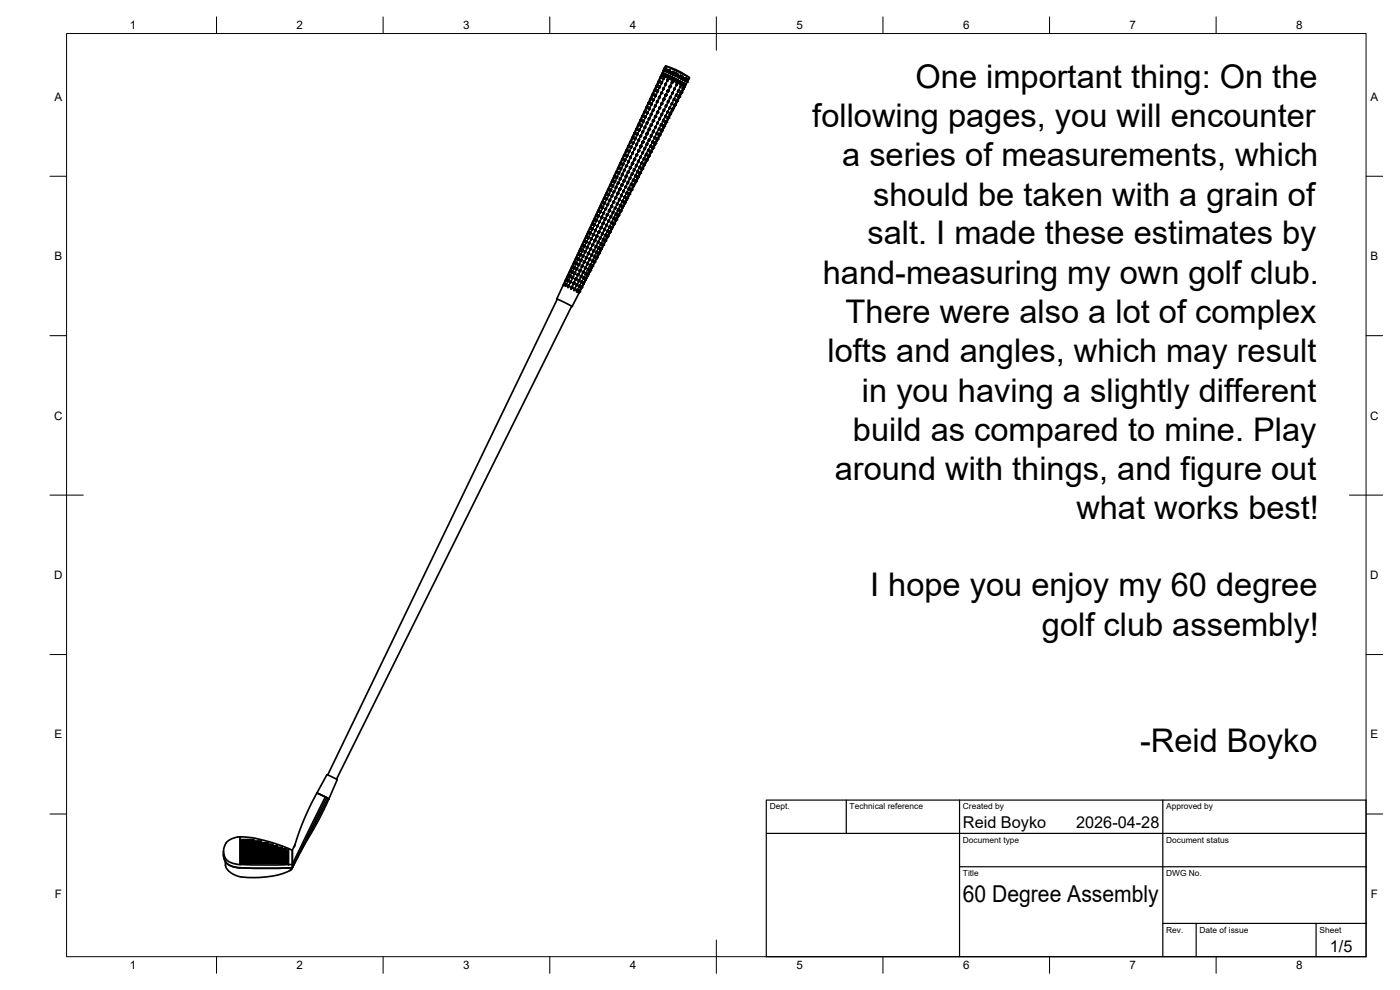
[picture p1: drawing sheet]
<svg xmlns="http://www.w3.org/2000/svg" width="420mm" height="297mm" viewBox="0 0 420 297" stroke-linecap="round" stroke-linejoin="round" font-family="sans-serif">
<defs><g id="words">
<g font-size="9.8">
<text x="274.8" y="26.3">One important thing: On the</text>
<text x="243.8" y="38.1">following pages, you will encounter</text>
<text x="252.8" y="49.9">a series of measurements, which</text>
<text x="262" y="61.7">should be taken with a grain of</text>
<text x="260.3" y="73.3">salt. I made these estimates by</text>
<text x="247" y="85.1">hand-measuring my own golf club.</text>
<text x="253.8" y="96.9">There were also a lot of complex</text>
<text x="248.3" y="108.7">lofts and angles, which may result</text>
<text x="258.7" y="120.5">in you having a slightly different</text>
<text x="256" y="132.2">build as compared to mine. Play</text>
<text x="250.5" y="144">around with things, and figure out</text>
<text x="323" y="155.6">what works best!</text>
<text x="261.2" y="179">I hope you enjoy my 60 degree</text>
<text x="312.7" y="190.8">golf club assembly!</text>
<text x="342.1" y="225.8">-Reid Boyko</text>
</g>
<text font-size="7" x="289" y="270.6">60 Degree Assembly</text>
<g font-size="4.9">
<text x="289" y="248.5">Reid Boyko</text>
<text x="323" y="248.5">2026-04-28</text>
<text x="399.1" y="285.7">1/5</text>
</g>
<g font-size="3.5">
<text x="39" y="8.8">1</text>
<text x="89" y="8.8">2</text>
<text x="139" y="8.8">3</text>
<text x="189" y="8.8">4</text>
<text x="239" y="8.8">5</text>
<text x="289" y="8.8">6</text>
<text x="339" y="8.8">7</text>
<text x="389" y="8.8">8</text>
<text x="16.3" y="30.2">A</text>
<text x="411.3" y="30.2">A</text>
<text x="16.3" y="78">B</text>
<text x="411.3" y="78">B</text>
<text x="16.2" y="125.9">C</text>
<text x="411.2" y="125.9">C</text>
<text x="16.2" y="173.7">D</text>
<text x="411.2" y="173.7">D</text>
<text x="16.3" y="221.6">E</text>
<text x="411.3" y="221.6">E</text>
<text x="16.4" y="269.4">F</text>
<text x="411.4" y="269.4">F</text>
<text x="39" y="290.8">1</text>
<text x="89" y="290.8">2</text>
<text x="139" y="290.8">3</text>
<text x="189" y="290.8">4</text>
<text x="239" y="290.8">5</text>
<text x="289" y="290.8">6</text>
<text x="339" y="290.8">7</text>
<text x="389" y="290.8">8</text>
</g>
<g font-size="2.5">
<text x="231" y="242.9">Dept.</text>
<text x="255" y="242.9">Technical reference</text>
<text x="289" y="242.9">Created by</text>
<text x="350" y="242.9">Approved by</text>
<text x="289" y="252.8">Document type</text>
<text x="350" y="252.8">Document status</text>
<text x="289" y="262.9">Title</text>
<text x="350" y="262.9">DWG No.</text>
<text x="350" y="279.9">Rev.</text>
<text x="360" y="279.9">Date of issue</text>
<text x="396" y="279.9">Sheet</text>
</g>
</g></defs>
<!-- layer: Visible -->
<g fill="none" stroke="#000" stroke-width=".51">
<path d="M199.8 19.8a21.4 21.4 0 0 1 7.1 3.5M190.4 39.9l-.1 .1M190.4 39.9h.1M190.5 39.9v.2M190.6 39.9l-.1 .2M190.6 39.9h.1M190.6 40v.1M190.7 40h.1M190.7 39.7l-.1 .3zM190.8 39.7l-.2 .2M190.9 38.7l-.5 1.2M190.9 38.7h.1"/>
<path d="M191 38.6l-.1 .1M191 38.6h.1M191.1 38.8h.1M191.1 38.8l-.1 .3zM191.2 38.6l-.1 .2M191.2 38.6v.1M191.2 38.8l-.1 .3M191.2 38.6h.1M191.2 38.8h.1M191.2 38.7v.1M191.3 38.7h.1M191.3 38.7l-.1 .1"/>
<path d="M191.3 38.4l-.1 .3M191.3 38.4l-.1 .2M191.3 38.4v.3M191.4 38.4h-.1M191.5 39.9l-.3 .3M191.5 39.9l-.1 .4M191.5 39.9l-.2 .3M191.5 37.4h.1M191.6 37.3l-.6 1.3M191.6 37.3h.1M191.7 37.5h.1M191.7 37.5l-.1 .3z"/>
<path d="M191.9 39h.1M191.8 39h.1M191.8 37.3h.1M191.8 37.3l-.1 .2M191.8 37.3v.1M191.8 37.5l-.2 .3M191.8 37.5h.1M191.8 37.4l-.1 .1M191.8 38.9h.1M191.9 37.4h.1M191.9 37.4l-.1 .1M191.9 39.1l-.2 .3 .1-.3-.1 .3"/>
<path d="M191.9 39.1h.1M192 37.2l-.2 .1M192 37.1l-.2 .3M192 37.2l-.1 .2M192 39h.1M192 39l-.1 .1M192.1 38.6l-.3 .3M192.1 38.6l-.1 .4M192.1 38.7l-.2 .3M192.1 36.1h.1M192.2 36l-.6 1.3M192.2 36h.1"/>
<path d="M192.3 36.2h.1M192.3 36.2l-.1 .3zM192.4 36.1l-.1 .1M192.4 37.7h.1M192.4 36v.1M192.4 36.1h.1M192.4 36.2l-.1 .3M192.4 36.2h.1M192.4 36.1v.1M192.4 37.6v.2M192.4 37.6h.1M192.4 37.6l.1 .1"/>
<path d="M192.5 36.1h.1M192.5 36.1l-.1 .1M192.5 37.7l-.1 .1M192.5 35.8l-.1 .3M192.5 37.8h.1M192.5 37.8l-.2 .3 .1-.3-.1 .3M192.6 35.9l-.1 .2M192.6 35.9l-.2 .2M192.6 35.8h-.1M192.6 35.8h.1M192.6 37.7h.1M192.7 37.3l-.2 .4"/>
<path d="M192.7 37.3l-.1 .6M192.7 37.4h-.1M192.7 34.8h.1M192.8 34.7l-.6 1.3M192.8 34.7h.1M192.8 39.5h.1M192.8 39.5l-.1 .4M192.9 39.4l-.1 .1M192.9 39.4h.1M192.9 39.4l.2-.3v.4M192.9 34.9l-.1 .3zM192.9 34.9h.1"/>
<path d="M193 34.8l-.1 .1M193 34.8h.1M193 34.8l.2-.3-.1 .3M193 34.9l-.2 .3M193 34.7v.1M193 34.8v.1M193 36.4v.1M193 36.5l-.1 .3M193.1 39.5h.1M193.1 36.3h.1M193.1 36.4l-.1 .1M193.1 34.8h.1"/>
<path d="M193.1 34.8l-.1 .1M193.1 39.5l-.4 .4 .1-.4M193.1 39.1l-.2 .3M193.2 34.5l-.2 .3M193.2 36.4h.1M193.3 36.1l-.2 .3M193.3 36.1v.4l-.4 .3 .1-.3M193.3 33.5l-.5 1.2M193.3 33.5h.1M193.4 33.4h.1M193.4 38.2h.1M193.5 38.1l-.1 .1"/>
<path d="M193.5 38.1h.1M193.5 38.1l-.1 .2M193.6 33.5l-.1 .1M193.6 33.5h.1M193.6 33.6l-.1 .3M193.6 33.6l-.2 .3 .2-.3M193.6 37.9h.1l-.2 .2zM193.6 38.3l-.3 .3 .1-.3v.3M193.6 38.3h.1M193.6 33.6h.1M193.6 33.5v.1M193.7 33.5l.1-.2-.1 .2"/>
<path d="M193.7 35.1l-.1 .1M193.7 35.2l-.2 .3 .2-.3M193.7 35.2l-.2 .3M193.7 35h.1M193.7 33.5l-.1 .1M193.7 35.1h.1M193.7 38.2h.1M193.7 33.5h.1M193.7 38.2l-.1 .1M193.7 37.9v.3M193.8 35.2h.1M193.8 33.2l-.2 .3"/>
<path d="M193.8 34.8v.5M193.8 34.8l-.1 .3M193.9 34.8h-.1M193.9 32.2h.1M194 32.1h.1M194.1 36.8v.2M194.1 37l-.1 .3M194.1 37l-.1 .3 .2-.3M194.1 40h.1M194.1 36.8h.1M194.1 36.8l-.1 .2M194.1 32.3h.1"/>
<path d="M194.1 32.3l-.1 .3zM194.2 32.2l-.1 .1M194.2 32.2h.1M194.2 32.3l-.1 .3M194.2 33.9h.1M194.2 32.3h.1M194.2 36.6h.2l-.1 .3M194.2 36.6l-.1 .2M194.2 37l.1 .1M194.2 32.2v.1M194.2 36.6l-.1 .3M194.3 33.9l-.1 .4"/>
<path d="M194.3 33.9l-.2 .4 .3-.3M194.3 32.2h.1M194.3 32.2l-.1 .1M194.3 33.8h.1M194.3 33.8l.2-.3v.4M194.3 33.8l-.1 .1M194.3 36.9h.1M194.3 31.9l.1 .1M194.3 36.9l-.1 .2M194.3 31.9l-.1 .3M194.4 32l-.2 .2M194.4 34h.1"/>
<path d="M194.4 32l-.1 .2M194.4 36.6h-.2M194.4 31.9v.1M194.4 33.8h.1M194.4 33.9v.1M194.5 30.9h.1M194.5 33.5l-.2 .3M194.6 30.8h.1M194.6 30.8l-1.3 2.7M194.6 39.2l.1-.4-.2 .3 .2 .1M194.6 38.8h.1M194.6 35.6l.1 .1"/>
<path d="M194.7 38.8h.1M194.7 38.7h.1M194.7 35.5l-.1 .2M194.7 35.5h.1M194.7 38.7l.1-.2-.1 .2M194.8 35.6l.2-.3-.1 .4M194.8 30.9h.1M194.8 30.9l-.1 .1M194.8 31l-.1 .3M194.8 31h.1M194.8 32.6h.1M194.8 35.8l-.2 .2 .1-.3-.1 .3"/>
<path d="M194.8 35.7l.1 .1M194.9 30.9l-.1 .1M194.9 38.9l-.1 .3zM194.9 38.9h.1M194.9 30.9l-.1 .2M194.9 32.6l-.1 .4M194.9 32.6l-.1 .4 .2-.3M194.9 38.4l.2 .1-.2 .5 .2-.5zM194.9 32.5h.1M194.9 32.5l-.1 .1M194.9 35.6h.1M194.9 32.5v.1"/>
<path d="M194.9 35.7h.1M194.9 35.7v.1M195 30.7l-.1 .2M195 32.7h.1M195 30.7l-.2 .2M195 30.6v.1M195 32.5h.1M195.1 32.6l-.1 .1M195.1 29.7l-.5 1.1M195.1 32.2l-.2 .3M195.1 32.2v.4M195.1 29.6v.1"/>
<path d="M195.2 29.5h.1M195.2 37.8l.2 .1M195.2 37.8v.1M195.3 37.6h.1M195.3 34.4h.1M195.3 37.6l-.1 .2M195.3 34.3h.1M195.3 37.4h.1M195.3 34.2l.1 .1M195.3 29.7h.1M195.4 37.4l.1-.2-.1 .2M195.4 29.6l-.1 .1"/>
<path d="M195.4 37.9h-.1M195.4 29.6h.1M195.4 29.7l-.1 .3M195.4 31.3h.1M195.5 29.6l-.1 .1M195.5 34l-.2 .3M195.5 29.6l.1-.2-.1 .2M195.5 31.2l-.1 .1M195.5 31.2h.1M195.5 29.6h.1M195.5 37.7l-.1 .2zM195.5 37.6v.1"/>
<path d="M195.5 34.3l.1 .1M195.5 31.2v.1M195.5 34.4h.1M195.6 34.4l-.4 .4 .1-.4-.1 .4M195.6 37.5v-.3v.5M195.6 37.5h.1M195.6 31.4l-.2 .3M195.6 34h-.1M195.6 34l-.1 .4M195.6 37.6l-.1 .1M195.6 31.4h.1M195.6 29.3l-.2 .3"/>
<path d="M195.6 31.2h.1M195.7 28.4l-.6 1.3M195.7 30.9l-.2 .3M195.7 30.9l-.1 .5M195.7 30.9l-.1 .3M195.8 28.3l-.1 .1M195.8 28.2l-.1 .2M195.8 33.3v.2M195.8 33.3l.1 .2M195.8 28.2h.1M195.9 36.3h.1M195.9 33.1h.1"/>
<path d="M195.9 33.1l-.1 .2zM195.9 36.2v.1M195.9 39.4v.1M195.9 39.5l-.1 .3h.2M195.9 33v.1M195.9 32.9l.1 .1M196 28.4l-.2 .4zM196 33l-.1 .1M196 33h.1M196 36.1v.1M196 39.3l-.1 .2M196 39.8h-.1"/>
<path d="M196 28.4h.1M196 36.1h.1M196 39.3h.1M196 36.2l.1-.3-.1 .3M196 28.3l-.1 .1M196 36.6h-.2l.1-.3-.1 .3M196 36.6h.1M196 28.3h.1M196 28.5l-.1 .2M196 30h.1M196 28.4l.1 .1M196.1 28.3l-.1 .2"/>
<path d="M196.1 29.9l-.1 .1M196.1 33.2l-.3 .3M196.1 39.5l-.1 .3zM196.1 33.2h.1M196.1 29.9h.1M196.1 29.9v.1M196.1 29.9l.2-.3-.1 .5M196.1 36.4l-.1 .2zM196.1 28.3h.1M196.1 39.5l.1 .1M196.1 36.4h.1M196.2 39.4l-.1 .2"/>
<path d="M196.2 33v.1M196.2 33.1l-.1 .1M196.2 36.2v-.3v.5M196.2 33.1h.1M196.2 36.2h.1M196.2 28.1l-.1 .2M196.2 28.1h.1M196.2 28.1l-.2 .4M196.2 30.1l-.2 .3v-.4v.4M196.2 30.1h.1M196.2 32.7l-.2 .3M196.2 32.7v.4"/>
<path d="M196.2 36.3v.1M196.2 39.1l.1 .1M196.2 39.1l-.2 .2M196.3 39.2l-.1 .2M196.3 30h.1M196.3 27.1l-.5 1.1M196.3 27.1h.1M196.4 29.6l-.2 .3M196.4 26.9h.1M196.5 35h.1M196.5 31.8h.1M196.6 27.1l-.2 .4z"/>
<path d="M196.6 31.7l-.1 .1M196.6 35l-.1 .3M196.6 35l-.2 .3 .2 .1M196.6 38.2h.1M196.6 31.7h.1M196.6 27.1h.1M196.6 31.7l.2-.3v.4M196.6 38.2l-.2 .3h.2M196.6 34.8v.1M196.6 27h.1M196.6 27v.1M196.6 27.2l-.1 .2"/>
<path d="M196.6 34.9l.1-.2-.1 .2M196.6 38.5l-.1 .1M196.6 38v.1M196.6 38.1l-.1 .1M196.6 38.1l.3-.3-.1 .3M196.6 27.2h.1M196.7 27l-.1 .2M196.7 28.7h.1M196.7 27h.1M196.7 31.9h.1M196.7 28.6l-.1 .1M196.7 31.9l-.3 .3 .1-.4v.4"/>
<path d="M196.7 28.6v.2M196.7 28.6l.3-.3-.1 .4M196.7 38.3l-.1 .2zM196.7 28.6h.1M196.7 35.1l-.1 .2zM196.8 35.1h.1M196.8 31.8h.1M196.8 38.3h.1M196.8 34.6l.1 .1-.1 .4 .1-.4zM196.8 31.8l-.1 .1M196.8 38.1v.2M196.8 26.8l-.1 .2"/>
<path d="M196.8 26.8l-.2 .2M196.8 26.8h.1M196.8 28.8l-.2 .3 .1-.4-.1 .4M196.8 28.8h.1M196.8 38.1l.1 .1M196.8 38.2v.1M196.8 31.4l-.2 .3M196.9 37.8l-.1 .3M196.9 28.7h.1M196.9 28.7l-.1 .1M196.9 25.8l-.6 1.3M196.9 25.8h.1"/>
<path d="M197 28.3l-.2 .3M197 25.6l-.1 .2M197 25.6h.1M197 40h.1M197.1 39.9h.1M197.1 39.9l-.1 .1M197.1 39.9l.2-.3-.1 .3M197.1 30.5h.1M197.1 33.7h.1M197.2 25.8h.1M197.2 25.9l-.2 .3zM197.2 30.4l-.1 .1"/>
<path d="M197.2 30.6l-.1 .3M197.2 30.6l-.1 .3 .2-.3M197.2 39.9l-.1 .2M197.2 33.7h.1M197.2 36.9h.1M197.2 25.7l-.1 .1M197.2 30.4h.1M197.2 33.6h.1M197.2 36.9l-.1 .3h.2M197.2 25.7h.1M197.2 40v.1M197.2 25.9l-.1 .2"/>
<path d="M197.2 36.8v.1M197.2 36.8h.1M197.2 25.9h.1M197.3 27.4h.1M197.3 33.6l.1-.2-.1 .2M197.3 37.2l-.2 .1M197.3 25.7l-.1 .2M197.3 34h-.2l.1-.3-.1 .4M197.3 34l-.1 .1M197.3 39.6l-.1 .3M197.3 25.7h.1M197.3 27.3h.1"/>
<path d="M197.3 25.7v.2M197.3 27.3v.1M197.3 27.5l-.1 .3M197.3 27.5l-.1 .3 .2-.3M197.3 30.2l-.1 .2M197.3 30.6h.1M197.4 27.3l-.1 .2M197.4 37l-.1 .2zM197.4 33.8l-.1 .2zM197.4 37h.1M197.4 30.5h.1M197.4 33.8h.1"/>
<path d="M197.4 25.5l-.1 .2zM197.4 25.4l-.2 .3M197.4 25.5h.1M197.4 30.5v.1M197.4 36.9v.1M197.4 27.1l.2-.1-.1 .4M197.4 30.1l-.1 .1M197.4 30.1v.4M197.4 33.7l.1-.4-.1 .5M197.4 27.1l-.1 .2M197.5 33.7h.1M197.5 30.1l-.2 .1"/>
<path d="M197.5 33.7l-.1 .1M197.5 27.4h.1M197.5 27.1l-.1 .2M197.5 27.4l-.1 .1M197.5 36.5v.1M197.5 36.6l-.1 .3M197.5 24.5l-.5 1.1M197.5 36.6l-.1-.1-.1 .3M197.6 24.5h.1M197.6 27l-.1 .1M197.6 24.3h.1M197.7 38.8l-.2 .3"/>
<path d="M197.7 32.7l.1 .1M197.7 32.7v.1M197.7 38.6v.1M197.7 38.6h.1M197.8 32.4h.1M197.8 24.5v.1M197.8 24.6l-.1 .3zM197.8 29.3l-.1 .3M197.8 38.7v.1M197.8 38.8h.1M197.8 35.6h.1M197.8 24.4v.1"/>
<path d="M197.8 24.4l.1 .1M197.8 24.6l-.1 .3M197.8 29.1l-.1 .1M197.8 29.1h.1M197.8 32.4l-.1 .3M197.8 24.4h.1M197.8 29.1v.1M197.8 29.1l.3-.3-.1 .4M197.8 32.3h.1M197.8 35.6l-.1 .3h.2M197.9 24.6h.1M197.9 32.3l.1-.2-.1 .2"/>
<path d="M197.9 26.1h.1M197.9 38.7l-.1 .1M197.9 24.5l-.1 .1M197.9 35.9l-.1 .1M197.9 24.4h.1M197.9 24.5v.1M197.9 26v.1M197.9 26.2l-.1 .3M197.9 26.2l-.1 .3 .3-.3M197.9 38.3l-.1 .4M197.9 26h.1M198 26h.1"/>
<path d="M198 38.3l-.3 .3M198 38.3l-.2 .4M198 26l-.1 .2M198 32.5l-.1 .3zM198 35.7l-.1 .2zM198 24.2l-.1 .3M198 32.5h.1M198 24.2l-.2 .2M198 29.2h.1M198 24.2h.1M198 29.2l-.3 .4 .1-.3M198.1 32.4v-.4v.5"/>
<path d="M198.1 25.8l-.1 .2M198.1 32.4h.1M198.1 26.1h.1M198.1 32.4l-.1 .1M198.1 26.1v.1M198.1 23.2l-.6 1.3M198.1 35.2v.4M198.2 25.7l-.1 .1M198.2 25.7l-.1 .4M198.2 35.2l-.4 .4M198.2 35.2l-.1 .4M198.2 23.2h.1"/>
<path d="M198.2 23.1l-.1 .1M198.2 23.1h.1M198.3 37.7l-.1 .1M198.3 37.4v.1M198.3 28.2v.1M198.3 37.5l-.1 .3h.1M198.3 31.4l.1 .1M198.3 37.3h.1M198.3 27.9h.1M198.4 27.9l-.1 .3zM198.4 37.3l-.1 .2M198.4 23.2l-.2 .4z"/>
<path d="M198.4 23.2v.1M198.4 31.1h.1M198.4 37.5l-.1 .2zM198.4 39.2l-.1 .2M198.4 27.8h.1M198.4 27.8v.1M198.4 22.6l-.2 .5M198.4 31.1l-.1 .3M198.4 23.3l-.1 .3M198.4 23.1v.1M198.4 39h.1M198.4 37.5h.1"/>
<path d="M198.5 23.1h.1M198.5 37.4l-.1 .1M198.5 39l-.1 .1M198.5 34.3h.1M198.5 39h.1M198.5 23.3h.1M198.5 31.5h-.1M198.5 34.4l-.1 .3h.1M198.5 31h.1M198.5 24.9h.1M198.5 39.2h.1M198.5 31l.1-.2-.1 .2"/>
<path d="M198.5 34.2l-.1 .1M198.5 37.4h.1M198.5 34.7h-.1M198.5 37.4v.2M198.5 23.2v.1M198.5 34.2h.1M198.5 23.2h.1M198.5 24.7v.2M198.5 24.9l-.1 .3M198.5 24.9l-.1 .3 .2-.3M198.5 34.2l.3-.2-.1 .3M198.5 39.7l-.3 .5"/>
<path d="M198.6 28h.1M198.6 24.7h.1M198.6 24.7v.1M198.6 24.7l.2-.3-.1 .5M198.6 28l-.2 .3-.1-.1M198.6 27.6l-.2 .2zM198.6 37.1l-.1 .3M198.6 39.6h.1M198.6 22.9l-.1 .3zM198.6 39.1l-.1 .1M198.6 24.8l-.1 .1M198.6 37.1l-.2 .2"/>
<path d="M198.6 38.8l-.1 .3zM198.6 22.4l-.1 .2M198.6 38.8l-.1 .2M198.6 38.8h.1M198.6 27.9h.1M198.6 31.2l-.1 .3zM198.6 34.4l-.1 .3zM198.6 22.9l-.2 .4M198.6 31.2h.1M198.6 27.9v.2M198.6 30.7l.2 .1-.1 .5 .1-.5zM198.7 24.9h.1"/>
<path d="M198.7 34.4v.1M198.7 27.5l-.1 .4M198.7 34.3v.1M198.7 39.3h.1M198.7 24.8h.1M198.7 22.4l-.1 .3-.2-.1M198.7 34.3v.2M198.8 39.2l-.2 .4M198.8 39.2h.1M198.8 34l-.1 .3M198.8 24.5l-.2 .3M198.8 22.7l.2-.2 1.5 .7"/>
<path d="M198.8 21.9h.2M198.8 21.9l.1 .1-.4 .4M198.8 21.9l-.1 .2M198.9 22.5l1.6 .7 .1 .2-1.8-.7zM198.9 38.9l-.1 .3zM198.9 36.2h.1M198.9 36.2l-.1 .3M198.9 38.1v.1M199 36.1h.1M199 26.6v.1M199 36.1l-.1 .1M199 29.9h.1"/>
<path d="M199 36.1l.2-.3-.1 .3M199 26.5v.2M199 26.5h.1M199 37.9h.1M199.1 26.5l-.1 .2M199.1 26.5h.1M199.1 37.9l-.1 .2M199.1 29.8h.1M199.1 29.9l-.1 .3M199.1 29.9l-.2 .3h.2M199.1 37.9l-.2 .2zM199.1 22.2l.2-.2 1.5 .8-.2 .1-1.6-.7 .2-.2 1.6 .7"/>
<path d="M199.1 33v.1M199.1 36.1v.2M199.1 37.7l-.1 .2M199.1 37.7v.1M199.1 37.7h.1M199.1 23.6h.1M199.1 33.1l-.1 .3 .3-.2-.3 .2M199.1 21.2l-.3 .6M199.1 21.1v.1M199.1 29.7h.1M199.1 37.9h.1M199.1 21.1h.1"/>
<path d="M199.1 29.7l.1-.2-.1 .2M199.1 32.9h.1M199.1 37.8v.1M199.2 32.9h.1M199.2 32.9l-.1 .2M199.2 23.6l-.1 .3M199.2 23.4l-.1 .2M199.2 23.6l-.2 .3 .2-.3M199.2 21.2h.1M199.2 36.2l-.1 .1M199.2 26.3h.1v.3M199.2 21.1v.1"/>
<path d="M199.2 26.3l-.1 .2M199.2 38.4l-.3 .5M199.2 23.4h.1M199.2 37.8h.1M199.2 37.8l-.1 .1M199.2 26.3l-.1 .3M199.2 35.8l-.1 .3M199.2 23.5l.2-.4-.1 .6M199.2 37.6l-.1 .2M199.2 26.6h.1M199.3 26.6l-.4 .4 .1-.3-.1 .3M199.3 30l-.1 .2z"/>
<path d="M199.3 37.5l-.1 .1M199.3 20.8h.1M199.3 26.6h.1M199.3 23.6h.1M199.3 29.9v.1M199.3 37.6l-.2 .2M199.3 26.3h-.1M199.3 29.8l.1-.4-.1 .6M199.3 20.7v.1M199.3 21.2h.1M199.3 23.5h.1M199.3 29.8h.1"/>
<path d="M199.3 38.1h.1M199.4 33l-.1 .2zM199.4 20.6l-.1 .1M199.4 20.7h.1M199.4 38l-.2 .4zM199.4 20.8l-.2 .3M199.4 37.9h.1M199.4 32.7l-.1 .3M199.4 23.2l-.3 .4M199.4 20.5l-.3 .7M199.4 20.6v.1M199.4 32.7l-.2 .2"/>
<path d="M199.4 20.5h.1M199.4 20.5l-.3 .6M199.4 20.5l-.1 .3M199.4 20.7l.1 .1M199.4 21.2l.3 .1M199.5 20.5l-.1 .1M199.5 20.8l-.3 .3M199.5 20.4l.3-.6 3.6 1.7 3.4 1.8-.2 .6M199.5 20.7l-.1 .1M199.5 20.7v.1M199.5 21.2v.1M199.5 21v.2"/>
<path d="M199.5 20.7l-.2 .5M199.6 20.7h.1M199.6 21.3h.1M199.6 37.6l-.2 .4zM199.6 34.9l-.1 .4 .2-.3-.2 .3M199.6 20.7l-.3 .5M199.6 20.9l-.1 .1M199.6 25.3v.1M199.7 28.6h.1M199.6 34.8v.1M199.6 20.5v.1M199.6 34.8h.1"/>
<path d="M199.6 25.2v.2M199.6 25.4v.3M199.6 25.4l-.1 .3 .3-.2M199.6 21.2v.1M199.7 20.5h.1M199.6 20.5h.1M199.7 34.8h.1M199.7 25.2h.1M199.7 20.8l-.1 .1M199.7 21.3l-.1 .1M199.7 25.2l-.1 .2M199.7 21.3h-.1"/>
<path d="M199.7 21.3h.1M199.7 36.6h.1M199.7 28.6l-.1 .3M199.7 28.6v.3M199.7 36.6l-.1 .3M199.7 28.4l.1 .1M199.7 28.4v.1M199.7 20.8l.1 .1M199.7 21v.2M199.7 31.8h.1M199.7 31.8l-.1 .3h.2M199.7 34.8l.1 .2"/>
<path d="M199.7 36.5v.1M199.7 20.9h.1M199.7 36.5h.1M199.8 36.5h.1M199.8 36.5l-.1 .1M199.8 20.8h-.1M199.8 20.9v.1M199.8 25h.2l-.1 .3M199.8 31.7l-.1 .1M199.8 32.1l-.1 .1M199.8 20.9l-.3 .4M199.8 21.3l.1 .2v-.3l.3-.3-.3 .5"/>
<path d="M199.8 25l-.1 .2M199.8 31.7h.1M199.8 25.4v.1M199.8 34.9l-.1 .1M199.8 21h.1M199.8 21.4h.2M199.8 25l-.1 .3M199.8 20.9h.1M199.8 34.9h.1M199.8 37.1l-.2 .6M199.9 34.5v.1M199.9 36.5l-.1 .2"/>
<path d="M199.9 34.6l-.2 .2M199.9 25.3h.1M199.9 25.3l-.1 .2M199.9 28.7l-.1 .2zM199.9 34.5l-.3 .3M199.9 34.5v.2M199.9 20.6h.1M199.9 28.2l-.2 .3M199.9 28.2l-.1 .3M199.9 28.7l.2-.4-.2 .4M199.9 28.2l.2 .1zM199.9 31.9l-.1 .2z"/>
<path d="M199.9 34.7l-.2 .1M199.9 36.2l-.1 .3M200 20.6h.1M199.9 31.9h.1M200 31.8l-.1 .1M200 36.2l-.2 .3M200 20.6l-.1 .3M200 21.4v.1M200 21.1h.1M200 20.6h-.1M200 21l.2 .2zM200 36.8h.1"/>
<path d="M200 31.8h.1M200 20.6l-.4 .7M200 31.8v.1M200 31.4l.1 .1M200 36.7l-.2 .4zM200.1 20.9h.1M200 20.9l-.1 .4M200.1 36.7h.1M200.1 31.5l-.1 .3M200.1 31.5l-.1-.1-.2 .3M200.1 21h.1M200.2 21v.1"/>
<path d="M200.2 21v.2M200.2 36.4l-.2 .3zM200.2 24.1l.3-.4v.4M200.2 33.6h.1M200.2 24.1h.1M200.2 33.7l-.1 .3M200.3 24.1l-.1 .4M200.3 27.3h.1M200.3 33.5h.1M200.3 33.5l-.1 .1M200.3 33.5l.2-.3-.1 .4M200.3 27.3l-.1 .3"/>
<path d="M200.3 27.3l-.1 .3 .2 .1M200.3 35.3l-.1 .3M200.4 27.1v.1M200.4 21.6l.4 .3M200.4 30.5h.1M200.4 33.7h.1M200.4 27.2l.1-.2-.1 .2M200.4 30.5l-.1 .4 .3-.3-.3 .3M200.4 33.6h.1M200.4 30.4h.1M200.4 35.2l-.1 .1M200.4 35.2l.2-.3-.2 .3"/>
<path d="M200.4 35.2h.1M200.4 30.4v.1M200.4 35.2v.1M200.4 21.2v.4M200.4 30.4l.3-.3-.1 .4M200.4 35.4h.1M200.5 24v.1M200.5 33.2l-.1 .4M200.5 35.8l-.3 .6M200.5 27.4l-.1 .2zM200.5 24.1l-.3 .4 .1-.4M200.5 35.3l-.1 .1"/>
<path d="M200.5 27.4h.1M200.6 23.7l-.4 .4M200.6 34.9l-.2 .3M200.6 21.7h.1M200.6 30.5h.1M200.6 27.3v.1M200.6 27.3v-.4v.5M200.6 21l-.1 .3M200.7 35.5h.1M200.7 30.1l-.1 .4M200.7 21l.3 .1M200.7 35.4l-.1 .1"/>
<path d="M200.7 35.4l-.2 .5 .1-.4M200.7 35.4h.1M200.7 21.7v.1M200.8 21.7h.1M200.9 21.5h.1M200.8 23.7l2.5 1-.5-.4-1.8-.9-.2 .3v-.2l1 .3 1.4 .7-.1 .3M200.8 21.5h.3M200.9 35.1l-.2 .3zM200.9 21.5l-.3 .2M200.9 21.4l.2 .1-.3 .3M200.9 21.5l-.1 .2M200.9 32.4h.1"/>
<path d="M200.9 26h.1M200.9 32.4l-.1 .3M200.9 21l.1 .4 .1-.3M200.9 32.2v.2M200.9 32.2h.1M200.9 21l-.4 .3v.5v-.5l.4-.2M200.9 21.1l.1 .3M201 26l-.1 .4M201 26l-.2 .3 .2 .1M201 32.4l-.2 .4zM201 34v.1M201 25.9h.1"/>
<path d="M201 34.1l-.1 .3M201 29.2h.1M201 25.9l.1-.2-.1 .2M201 29.2l-.1 .3 .2 .1M201 23l1.6 .6 .9 .6-.1 .1 .1-.3-.9-.4-1.4-.7-.1 .2zM201 33.9v.2M201 33.9h.1M201.1 33.9h.1M201.1 29.1l-.1 .1M201.1 29.6h-.1M201.1 29.1h.1M201.1 34l-.1 .1"/>
<path d="M201.1 23.1l2.2 1.1M201.1 32.3h.1M201.1 34h.1M201.1 26.1l-.1 .2zM201.1 32l-.1 .3M201.1 34v.1M201.1 34.6l-.2 .5M201.2 29.3l-.1 .3zM201.2 32l-.3 .2M201.2 32l-.2 .3M201.2 34.5h.1M201.2 33.7l-.1 .3"/>
<path d="M201.2 29.3h.1M201.2 26l.1-.4-.1 .5M201.2 33.7h.1M201.2 26h.1M201.2 26v.1M201.3 29.2l-.1 .1M201.3 33.8l-.2 .1M201.3 33.8l-.2 .2M201.3 29.2h.1M201.3 34.2h.1M201.3 28.8l.1 .2M201.3 21.5l.3 .2-.1 .3-.4 .1v-.4"/>
<path d="M201.3 28.8l-.2 .3M201.4 34.1l-.2 .4M201.4 21.5l-.3 .2M201.4 29l-.1 .2M201.4 34.1h.1M201.4 22l-.2 .1M201.4 21.6l.1 .3M201.5 21.6v.3l-.3 .2M201.5 21.6l-.3 .1v.3M201.5 21.6l-.4 .1 .1 .4M201.5 21.9l-.1 .1M201.5 31.4h-.1"/>
<path d="M201.5 33.8l-.1 .3zM201.5 31.1h.1M201.5 31h.1M201.6 24.7h.1M201.6 31l-.2 .4h.1M201.6 22.2h.1M201.6 30.9v.1M201.6 31l.2-.3-.1 .3M201.6 24.7l-.1 .4M201.6 24.7l-.1 .4 .3-.3-.2 .3M201.6 31.2l-.1 .2zM201.6 27.9v.4l.2-.2-.2 .2"/>
<path d="M201.6 32.8h.1M201.7 32.8l-.2 .3M201.7 31.2h.1M201.7 27.8h.1M201.7 31v.2M201.7 27.8l-.1 .1M201.7 32.7l-.1 .1M201.7 32.7h.1M201.7 32.7l.2-.3-.2 .3M201.7 32.8h.1M201.7 31h.1M201.7 31.1v.1"/>
<path d="M201.7 32.7v.1M201.8 30.7l-.1 .3M201.8 24.3l-.3 .4 .4-.4-.1 .6 .2-.5zM201.8 22.3h.1M201.8 24.8h.1M201.8 32.7h.1M201.8 32.7l-.1 .2M201.8 33.3l-.3 .6M201.8 33.2h.1M201.9 32.4l-.2 .3M201.9 27.9h.1M202 27.6l-.1 .3"/>
<path d="M202 33l-.2 .2M202 22.4l.1 .1M202 33h.1M202 27.6l-.3 .2M202 21.6l-.5 .7M202 21.6l-.3 .6M202 22.4h.1M202 22.3v.1M202 32.9v.1M202 32.9l-.2 .3M202 32.9h.1M202.1 21.5l-.1 .1"/>
<path d="M202.1 21.5l-.3 .9-.3-.2M202.1 21.5h-.2M202.1 21.9l-.1 .4M202.1 22.5h.1M202.1 21.9l.3-.2 .1 .2M202.2 29.8l-.1 .4 .2-.3-.2 .3M202.2 32.6l-.2 .3zM202.2 22l-.3 .4M202.2 29.7v.1M202.2 31.8h.1M202.2 29.7h.1M202.3 26.7h.1"/>
<path d="M202.3 31.5l-.1 .3M202.3 31.5h.1M202.3 31.5l-.1 .4zM202.3 22l-.2 .5M202.3 22h.1M202.3 29.9h.1M202.3 26.6l-.1 .4h.2M202.3 27h-.1M202.3 29.7v.2M202.3 26.5h.1M202.4 31.4l-.1 .1M202.4 31.4h.1"/>
<path d="M202.4 29.8l-.1 .1M202.4 29.4l-.1 .3M202.4 32l-.2 .6M202.5 26.8l-.2 .2zM202.5 29.4l-.3 .3M202.5 29.4l-.2 .3M202.5 31.5l-.1 .1M202.5 21.8l-.2 .2M202.5 31.2l-.1 .2M202.5 26.8h.1M202.5 26.6v.2M202.5 31.1v.1"/>
<path d="M202.6 26.6h.1M202.6 26.7l-.1 .1M202.6 21.7l-.5 .2M202.6 26.3v.1M202.6 31.7l-.2 .4zM202.6 26.3l-.2 .3M202.6 31.7h.1M202.6 22.7h.1M202.6 26.4l-.1 .2M202.7 31.6l-.1 .1M202.7 31.6h.1M202.8 28.5h.1"/>
<path d="M202.8 28.6l-.1 .3M202.8 31.3l-.1 .3zM202.8 28.4h.1M202.9 28.4l-.1 .1M202.9 28.4h.1M202.9 22.8h.1M202.9 22l.6 .3-.3 .3M202.9 22l.6 .4M202.9 22h.1M202.9 30.3l-.1 .3M202.9 22.5v.4M202.9 22l-.3 .7"/>
<path d="M202.9 30.2l.1 .1M203 28.6h.1M203 28.5l-.1 .1M203 25.3l-.1 .5 .2-.3M203 25.3h.1M203 25.3l.3-.3-.2 .5M203 30.1h.1M203 30.1l-.1 .2M203 30.1l.1-.2-.1 .4M203 22.1l-.4 .7h.3M203 28.5h.1M203 28.5v.1"/>
<path d="M203 30.3h.1M203.1 28.1v.2M203.1 28.3l-.1 .2M203.1 30.2l-.1 .1M203.1 25.5l-.2 .3M203.1 30.8l-.3 .5M203.1 30.2h.1M203.1 25.5h.1M203.1 28.1l-.2 .3M203.1 22.1l-.1 .4h.2M203.1 22.1l.3 .2-.1 .3-.3-.1zM203.2 29.9l-.2 .2"/>
<path d="M203.2 22.5v.1M203.2 25.4h.1M203.2 25.4l-.1 .1M203.2 30.5l-.1 .3zM203.2 25v.4M203.3 30.5h.1M203.3 23.1h.1M203.3 30.3l-.1 .1M203.3 30.3l-.1 .2M203.3 30.3h.1M203.5 27.2v.1M203.5 27.3l-.1 .4 .2-.3-.3 .2"/>
<path d="M203.5 30l-.2 .3zM203.5 24.8l1.6 .7 .1 .3zM203.5 23.1h.1M203.5 22.4l-.2 .3-.4-.2v.3M203.5 27.1h.1M203.5 27.2l-.1 .1M203.5 27.2l.3-.3-.2 .3M203.5 22.6l.2 .2-.2 .4-.2-.1zM203.6 29h.1M203.6 29l-.1 .3M203.6 27.3h.1M203.6 27.2v.2"/>
<path d="M203.6 24.7l1.6 .9-.1 .2M203.7 28.8h.1M203.7 28.9l-.1 .1M203.7 22.6l.2 .2M203.7 27.2h.1M203.7 29h.1M203.7 27.2l-.1 .2M203.7 26.9l-.1 .3M203.7 24.3l1.8 .7v.3zM203.7 22.8h.2M203.7 28.9h.1M203.8 28.9l-.1 .1"/>
<path d="M203.8 29.5l-.3 .5M203.8 28.6l-.1 .3M203.8 23.3h.1M203.8 28.6l-.2 .4M203.8 22.8l-.3 .4M203.8 28.6h.1M203.9 22.7v.1M203.9 29.2l-.1 .3zM203.9 24.2l1.6 .8-.1 .3M203.9 29.2h.1M203.9 22.8v.1M203.9 22.8h.1"/>
<path d="M203.9 23.3h.1M204 29l-.1 .2M204 29.1l-.1 .1M204 29h.1M204.1 26h.1M204.1 28.8l-.1 .3zM204.1 25.9l.3-.3-.2 .5M204.1 25.9h.1M204.2 25.9l-.2 .5 .2-.3M204.2 22.8l-.2 .7M204.2 22.9l-.2 .4M204.2 26.1l-.2 .2"/>
<path d="M204.2 22.9l-.2-.1-.2 .5 .1 .1M204.2 22.6v.1M204.2 22.6h.1M204.3 27.7h.1M204.3 27.7l-.2 .3M204.3 23.5v.1M204.3 22.6l-.1 .1M204.3 22.7h.1M204.3 22.6v.1M204.3 25.9v.1M204.3 27.6l-.1 .1M204.3 27.6h.1"/>
<path d="M204.3 26l-.1 .1M204.4 25.6l-.1 .3M204.4 27.6h.1M204.4 28.2l-.3 .6M204.4 27.4v.2zM204.4 23.7h.2zM204.5 27.3l-.2 .3M204.5 23.1l-.2 .1v.3M204.5 23.1l-.2 .4M204.6 27.9l-.2 .3zM204.6 23.1l.1 .1M204.6 23.1l-.1 .4h-.2"/>
<path d="M204.6 27.9h.1M204.6 27.8v.1M204.6 27.8l.2-.3-.2 .4M204.6 27.8h.1M204.7 23.2l-.4-.1-.1 .4 .3 .1h-.2M204.8 23.7l.1 .1M204.9 23.8v.1M204.9 23.5v.2M204.9 26.4h.1M204.9 22.9l-.3 .9-.2-.1M204.9 23.5v.4M204.9 23.9h.1"/>
<path d="M204.9 23.5v.1M204.9 26.4l-.1 .3M204.9 26.4l-.1 .4zM204.9 22.9l-.3 .7M204.9 22.9h-.2v.3M205 26.3l.2-.3-.3 .5M205 26.3l-.1 .1M205 23.5l.3 .2-.4-.2M205 26.5h.1M205 23.4l.2 .2zM205 23.4l-.1 .1M205 23.9h.1"/>
<path d="M205 26.3v.1M205 26.4v.1M205 23.4h.1M205.1 27l-.3 .5M205.1 23.4h.1M205.1 23.9h-.1M205.1 26l-.2 .3M205.1 23.4l.1 .3M205.2 26.6h.1M205.2 23.5l.1 .1M205.3 26.5h.1M205.3 26.5l.1-.3-.4 .8 .2-.4"/>
<path d="M205.3 26.5l-.1 .1M205.3 23.5l-.2-.2-.2 .2-.1 .3 .3 .1M205.4 25.7l.2 .1M205.4 24.1l.2 .1M205.4 23.9l.1 .2M205.5 23.7v.2M205.6 25.8l-.2-.1-.1 .2 .1 .3M205.6 25.8l-.1 .2M205.6 24.2h-.1M205.6 24.2v.1M205.7 23.5l-.2 .3M205.7 25.2l.2 .1z"/>
<path d="M205.7 25.2l-.1 .6M205.8 23.9l.1 .1M205.8 25.3l-.1 .2M205.8 24l-.1 .2M205.8 23.5l-.4 .6 .3 .1 .1-.3 .2 .1M205.8 23.5h-.1M205.8 24h.1M205.9 24l-.2 .2M205.9 24.3v.1M205.9 23.5l.1 .1M205.9 23.9v.1M205.9 23.5v.3l.2-.2"/>
<path d="M205.9 23.5l-.4 .2 .1 .5M206 23.6v.1M206 23.5h.1M206 24l-.1 .4 .3-.4M206 23.5v.1M206.1 24.5h.1M206.1 24.5l.1 .1M206.1 23.9h.1M206.1 23.9v.1M206.1 24.2l-.1 .3M206.1 23.9l-.2 .5M206.1 23.9l.1 .1"/>
<path d="M206.2 24.5l.3-.7-.4 .7M206.2 24h.1M206.2 24l-.1 .3M206.2 24.5v.1M206.2 24.6l-.3 .7M206.3 24.6h.1M206.4 24.1l-.2 .5M206.4 24.1v.1M206.4 24.1h.1M206.5 23.9l-.1 .2M206.5 23.9h.1M206.6 23.9h-.1"/>
<path d="M206.6 23.9h.1M206.6 24l-.4 .6M206.6 23.9l-.2 .2M206.6 24h.1M206.6 23.9v.1M181.2 59.4h.1M181.3 59.3l-1.2 2.6M181.3 59.3h.1M181.4 59.5l-.1 .3zM181.4 59.5h.1M181.5 59.3l-.1 .2M181.5 59.5l-.2 .3"/>
<path d="M181.5 59.3h.1M181.5 59.5h.1M181.5 59.4v.1M181.6 59.4h.1M181.6 59.1l-.1 .3M181.7 59l-.2 .3M181.7 59v.1M181.7 59.1l-.1 .3M181.7 59.1h-.1M181.8 58.1h.1M181.9 58l-.6 1.3M181.9 58h.1"/>
<path d="M182 58.2h.1M182 58.2l-.1 .3zM182 59.6v.1M182 59.7l-.1 .4M182 59.7l-.1 .4 .2-.3M182 59.6h.1M182.1 58l-.1 .2M182.1 59.6h.1M182.1 58h.1M182.1 58v.1M182.1 58.2l-.2 .3M182.1 59.6l-.1 .1"/>
<path d="M182.1 58.2h.1M182.1 58.1v.1M182.1 59.8h.1M182.1 58.1h.1M182.2 58.1l-.1 .1M182.2 59.4l.1-.1-.1 .4M182.2 59.4l-.1 .2M182.2 59.7h.1M182.2 59.7v.1M182.2 57.9l-.1 .2zM182.3 57.8l-.2 .2M182.3 59.3l-.1 .1"/>
<path d="M182.4 56.8l-.5 1.2M182.4 56.8h.1M182.5 56.7h.1M182.6 58.4h.1M182.6 56.9h.1M182.6 56.9l-.1 .3zM182.6 58.4l-.1 .4M182.6 58.4l-.1 .4 .3-.3M182.7 56.8l-.1 .1M182.7 58.3h.1M182.7 58.3l.2-.3-.1 .4M182.7 58.3l-.1 .1"/>
<path d="M182.7 56.7h.1M182.7 56.8h.1M182.7 56.9l-.1 .3M182.7 56.9h.1M182.7 56.8v.1M182.7 58.5h.1M182.8 56.8h.1M182.8 56.8l-.1 .1M182.8 58.4h.1M182.8 58.4v.1M182.8 56.6l-.1 .2M182.9 56.6l-.2 .2"/>
<path d="M182.9 56.6l-.1 .2M182.9 56.5l-.1 .1M182.9 58l-.2 .3M183 55.5l-.6 1.3M183 55.5h.1M183.1 59.8l-.1 .2M183.1 55.4l-.1 .1M183.1 55.4h.1M183.1 59.8h.1M183.2 57.1h.1M183.2 55.6h.1M183.2 55.6l-.1 .3z"/>
<path d="M183.3 57h.1M183.2 59.7v.4M183.3 55.5h.1M183.3 55.5l-.1 .1M183.3 55.5v.1M183.3 55.6l-.1 .3M183.3 55.6h.1M183.3 57.2l-.1 .3M183.4 55.5h.1M183.4 57.2h.1M183.4 55.5l-.1 .1M183.4 57.1h.1"/>
<path d="M183.5 57.1l-.1 .1M183.5 55.3l-.2 .2M183.5 55.3l-.1 .2M183.5 55.2v.1M183.5 56.7l-.2 .3M183.5 56.7v.4M183.5 58.8h.1M183.5 56.7l-.1 .1M183.6 58.7l-.1 .1M183.6 58.7h.1M183.6 58.7l-.1 .2M183.6 54.2l-.5 1.2"/>
<path d="M183.7 54.2h.1M183.7 58.9l-.2 .3v-.3v.3M183.7 58.9h.1M183.7 54.1h.1M183.8 58.8h.1M183.8 58.8l-.1 .2M183.8 55.8h.1M183.8 54.3l-.1 .3zM183.8 58.4l-.2 .3M183.8 58.4v.4M183.9 58.4l-.2 .1M183.9 55.7h.1"/>
<path d="M183.9 54.2l-.1 .1M183.9 55.7l-.1 .1M183.9 54.2h.1M183.9 54.3l-.1 .3M183.9 54.3h.1M183.9 55.7v.2M183.9 54.2v.1M184 55.9l-.2 .3M184 55.9h.1M184 54.2h.1M184 54.2l-.1 .1M184.1 54l-.1 .2z"/>
<path d="M184.1 53.9l-.2 .3M184.1 55.4l-.2 .3M184.1 55.4l-.1 .5M184.1 57.5h.1M184.2 57.4l-.1 .2M184.2 57.6l-.1 .3M184.2 57.4h.1M184.2 57.4l.3-.2-.1 .3M184.3 52.9h.1M184.3 52.9l-.7 1.3M184.3 52.8h.1M184.3 52.8v.1"/>
<path d="M184.3 57.6l-.2 .3M184.3 57.6h.1M184.4 53.3h.1M184.4 57.5h.1M184.4 57.5l-.1 .2M184.4 54.5h.1M184.4 53h.1M184.5 57.2l-.3 .3M184.5 52.9l-.1 .1M184.5 52.9h.1M184.5 53l-.1 .3M184.5 54.4l-.1 .2"/>
<path d="M184.5 54.6l-.1 .3 .2-.3M184.5 54.6l-.1 .3M184.5 54.4h.1M184.5 54.4v.2M184.5 54.4l.2-.3v.4M184.5 53h.1M184.6 52.9l-.1 .1M184.6 59.4h.1M184.6 52.9h.1M184.6 54.6h.1M184.6 59.4l-.1 .3M184.6 59.4l.1 .3"/>
<path d="M184.6 54.5h.1M184.7 54.5l-.1 .1M184.7 52.7l-.1 .2M184.7 52.7l-.2 .2M184.7 59.3h.1M184.7 52.6v.1M184.8 56.1h.1M184.7 56.3h.1M184.7 54.2l-.1 .2M184.8 56.3l-.1 .3M184.8 56.3l-.1 .3 .2-.2M184.8 59h.2l-.1 .5 .1-.5-.3 .3z"/>
<path d="M184.8 59.5l-.1 .2zM184.8 59.5h.1M184.8 51.7l-.5 1.1M184.9 51.6h.1M184.9 51.5l-.1 .2M184.9 55.9h.2l-.1 .3M184.9 55.9l-.1 .2M184.9 51.5h.1M184.9 56.3l.1 .1M185 55.9l-.2 .3M185 56.2h.1M185 51.7l-.1 .4z"/>
<path d="M185 56.2v.2M185.1 53.1h.1M185.1 51.6v.1M185.1 51.6h.1M185.1 51.7l-.1 .3M185.1 53.1v.2M185.1 53.3l-.1 .3M185.1 53.1v.1M185.1 51.7h.1M185.1 53.2v.1M185.1 58.3v.1M185.1 58.3l.1 .2"/>
<path d="M185.2 51.6l-.1 .1M185.2 51.6h.1M185.2 51.4v.2M185.2 51.4l-.1 .2M185.2 52.9l.1 .3M185.2 52.9v.3M185.2 58.1h.1M185.3 58.1l-.2 .2M185.3 53.2h.1M185.3 53.2l-.3 .4 .1-.3M185.3 58l-.1 .1M185.3 51.4l-.1 .2"/>
<path d="M185.3 51.3v.1M185.3 58h.1M185.3 58.4l-.1 .1M185.3 57.9h.1M185.3 58l.1-.3-.1 .3M185.4 52.9h-.1M185.4 55h.1M185.4 55l-.1 .4M185.4 54.8v.2M185.4 54.8h.1M185.4 58.2l-.1 .2zM185.5 54.8l-.1 .2"/>
<path d="M185.5 50.4l-.6 1.1M185.5 58.2h.1M185.5 50.3h.1M185.5 58.1l.1-.4-.1 .5M185.5 58v.2M185.5 50.2h.1M185.5 54.6h.2v.4M185.6 54.6l-.1 .3M185.6 54.9h.1M185.6 50.4h.1M185.7 55l-.4 .4M185.7 52h.1"/>
<path d="M185.7 50.3l-.1 .1M185.7 51.8v.2M185.7 54.6h-.1M185.7 51.8h.1M185.7 50.3h.1M185.7 50.4l-.1 .3M185.7 51.8l.1 .1M185.7 51.8l.2-.3-.1 .5M185.7 52l-.1 .3M185.7 52l-.1 .3 .2-.3M185.8 50.3l-.1 .1M185.8 51.9l-.1 .1"/>
<path d="M185.8 57l.1 .2 .2-.3-.2 .2M185.8 59.8l-.2 .4h.2M185.8 59.8h.1M185.8 57v.2M185.8 50.3h.1M185.8 56.8h.1M185.9 56.8h.1M185.9 51.9h.1M185.9 50.1l-.1 .2zM185.9 56.8l-.1 .2M185.9 50l-.2 .3M185.9 56.7h.1"/>
<path d="M185.9 56.7l.2-.2-.2 .2M185.9 57.1v.1M185.9 59.9v.1M186 51.6l-.2 .3M186 53.7h.1M186 59.9h.1M186 59.9l-.1 .1M186 53.6v.1M186 59.5l.1 .2M186 53.6h.1M186.1 49.1l-.6 1.3M186.1 53.6l-.1 .1"/>
<path d="M186.1 59.5l-.3 .3M186.1 59.5v.2M186.1 59.7l-.2 .2M186.1 56.9h.1M186.1 49.1h.1M186.1 48.9v.2M186.1 56.8h.1M186.1 56.8l.1-.4-.1 .5M186.1 48.9h.1M186.2 56.8l-.1 .1M186.2 53.8l-.3 .3 .1-.4-.1 .4M186.2 53.8h.1"/>
<path d="M186.2 49.1l-.1 .4zM186.3 53.7h.1M186.3 50.7h.1M186.3 49.1h.1M186.3 53.7l-.1 .1M186.3 49l-.1 .1M186.3 49h.1M186.3 49.2l-.1 .2M186.3 50.6l-.1 .1M186.3 53.3l-.2 .3M186.3 53.3v.4M186.3 50.5h.1"/>
<path d="M186.3 50.6h.1M186.3 50.7l-.1 .3M186.3 50.7l-.1 .3 .2-.3M186.3 49.2h.1M186.4 58.6h.1M186.4 49l-.1 .1M186.4 50.6l-.1 .1M186.4 58.5h.1M186.4 49h.1M186.4 48.8h.1M186.4 49v.2M186.4 58.5l-.2 .5h.2"/>
<path d="M186.4 59h-.1M186.4 48.8l-.1 .2M186.4 50.7h.1M186.5 55.5h.1M186.5 48.8l-.1 .2M186.5 50.6h.1M186.5 50.6l-.1 .2M186.5 55.5l-.1 .4M186.5 55.5v.4M186.5 48.8h.1M186.5 58.7l-.1 .3zM186.6 55.4h.1"/>
<path d="M186.6 50.3l-.3 .3M186.6 50.3l-.1 .3M186.6 58.7h.1M186.6 50.3l-.2 .3M186.6 58.6v.1M186.6 58.6h.1M186.6 52.3v.1M186.6 58.6v.2M186.7 52.3h.1M186.7 52.3l-.1 .1M186.7 58.2l-.1 .4M186.7 47.8h.1"/>
<path d="M186.7 55.6l-.1 .2zM186.7 58.3l-.3 .2M186.7 58.3l-.1 .3M186.7 55.6h.1M186.7 47.6l-.6 1.3M186.7 47.6h.1M186.8 55.5v-.4l-.2 .3 .3-.3-.1 .6M186.8 55.5l-.1 .1M186.8 52.1h.2l-.1 .3M186.8 52.5l-.3 .3 .1-.4v.4M186.8 52.1l-.1 .2M186.8 52.5h.1"/>
<path d="M186.9 52.4h.1M186.9 47.8h.1M186.9 52.4l-.1 .1M186.9 49.4h.1M186.9 47.7v.1M186.9 47.7h.1M186.9 47.9l-.1 .2M186.9 47.9l-.2 .3 .2-.3M186.9 49.3v.1M186.9 49.3h.1M186.9 52l-.1 .1M186.9 49.2l.1 .1"/>
<path d="M187 47.7l-.1 .1M187 49.3l-.1 .1M187 47.7l-.1 .2M187 57.4l-.1 .3h.2M187 47.7h.1M187 49.5l-.2 .2 .1-.3-.1 .3M187 49.4l.1 .1M187 57.2h.1M187 57.2v.2M187 57.7h-.1M187.1 47.5l-.1 .2zM187.1 49.3h.1"/>
<path d="M187.1 47.4l-.2 .3M187.1 47.4h.1M187.1 49.3l-.1 .2M187.1 54.2h.1M187.1 54.3l-.1 .3M187.1 54.3l-.1 .2 .2 .1M187.2 54.1l-.1 .1M187.2 57.5l-.2 .2zM187.2 49l-.2 .3M187.2 49l-.1 .3M187.2 54.1h.1M187.2 57.5h.1"/>
<path d="M187.2 49l-.1 .1M187.2 54.1l.1-.2-.1 .2M187.2 51.1h.1M187.2 57.3v.2M187.3 57.3h.1M187.3 46.5l-.6 1.1M187.3 46.5h.1M187.3 57.3l-.1 .2M187.3 51l-.1 .1M187.3 51h.1M187.3 57v.1M187.3 46.3v.2"/>
<path d="M187.3 54.3l-.1 .3zM187.3 59.4l-.1 .1M187.3 59.1h.1M187.3 46.3h.1M187.3 54.3h.1M187.3 59.1l-.1 .4 .2-.1M187.3 57.1l-.1 .2M187.4 57.1l-.2-.1-.1 .2M187.4 57.1l-.2 .2M187.4 54.2l.1-.4-.1 .6M187.4 59h.1M187.4 54.2h.1"/>
<path d="M187.4 50.8l-.1 .2M187.4 51.2h.1M187.4 54.2v.2M187.4 59.2l-.1 .2zM187.5 46.5h.1M187.5 51.1h.1M187.5 59.2h.1M187.5 48.1h.1M187.5 59.1l.1-.4-.3 .4M187.5 59.1v.1M187.5 51.1l-.3 .4v-.4v.4M187.5 46.4v.1"/>
<path d="M187.5 46.4h.1M187.5 46.6l-.1 .2M187.5 48v.1M187.5 50.7l-.1 .1M187.5 50.7v.4M187.5 46.6h.1M187.6 59.1l-.1 .1M187.6 47.9h.1M187.6 48h.1M187.6 48l.2-.3-.1 .4M187.6 50.7l-.2 .1M187.6 46.4l-.1 .2"/>
<path d="M187.6 48l-.1 .1M187.6 58.7l-.1 .4M187.6 46.4h.1M187.6 46.4v.2M187.6 56.1h.1M187.6 48.2l-.2 .3 .1-.4-.1 .4M187.6 56.1l-.1 .3h.2M187.7 48.1h.1M187.7 56h.1M187.7 52.9h.1M187.7 56l-.1 .1M187.7 56.4l-.1 .1"/>
<path d="M187.7 46.2l-.1 .2M187.7 55.9h.1M187.7 46.2l-.2 .2M187.7 48h.1M187.7 46.2h.1M187.7 48v.2M187.8 53l-.1 .3M187.8 53l-.2 .3h.2M187.8 47.7l-.2 .3M187.8 56.2l-.1 .2zM187.8 52.8h.1M187.8 52.8l.1-.2-.1 .2"/>
<path d="M187.8 49.8h.1M187.9 45.2l-.6 1.1M187.9 49.9l-.1 .3M187.9 45.2h.1M187.9 56v.2zM187.9 49.7l-.1 .1M187.9 49.7h.1M187.9 49.7v.1M187.9 45v.2M187.9 55.7v.3M188 45h-.1M188 57.9h.1"/>
<path d="M188 53.1l-.1 .2zM188 55.7l-.3 .3M188 55.7l-.1 .3M188 57.9l-.1 .3M188 47v.2M188 59.5l-.1 .3M188 59.5h.1M188 57.7h.1M188 52.9h.1M188 45.5v.1M188 52.9l.1-.4-.1 .5M188 57.7v.2"/>
<path d="M188 47.1v.1M188 49.5h.1M188 52.9v.2M188 49.5l-.1 .2M188.1 57.9l-.2 .3zM188.1 59.4l-.1 .1M188.1 59.4l.2-.3-.2 .3M188.1 59.4h.1M188.1 45.2h.1M188.1 49.9l-.3 .3M188.1 59.5h.1M188.1 46.8h.1"/>
<path d="M188.1 46.8l-.1 .3zM188.1 60l-.3 .5M188.1 49.8h.1M188.1 45.1v.1M188.1 45.1h.1M188.1 45.3l-.1 .2M188.1 49.8v.1M188.1 57.8v.2M188.2 59.9h.1M188.2 46.7l-.1 .1M188.2 59.4l-.1 .1M188.2 45.3l-.2 .2"/>
<path d="M188.2 59.4h.1M188.2 46.7h.1M188.2 45.3h.1M188.2 49.4l-.1 .4M188.2 57.8h.1M188.2 45.1l-.1 .2M188.2 45.2v.1M188.2 57.8l-.1 .2M188.2 59.1l-.1 .3M188.2 45.1h.1M188.2 46.9l-.2 .3M188.3 46.9h.1"/>
<path d="M188.3 57.5l-.2 .3M188.3 59.7l-.1 .2M188.3 54.8h.1M188.3 59.7h.1M188.3 51.9l.1 .1M188.3 51.9v.1M188.3 54.8l-.1 .3h.1M188.3 57.5l-.3 .2M188.3 54.7h.1M188.3 44.9l-.1 .2M188.3 46.7h.1M188.3 44.9l-.2 .2"/>
<path d="M188.3 44.9l-.1 .3M188.3 54.7v.1M188.3 55.1l-.1 .1M188.3 59.5v.2M188.3 59.5l-.1 .4M188.3 59.5h.1M188.3 44.9h.1M188.3 46.7v.2M188.4 51.6v.1M188.4 46.4l-.2 .3M188.4 46.4l-.1 .4M188.4 51.7l-.1 .2z"/>
<path d="M188.4 51.5v.2M188.4 51.5l-.1 .2M188.4 54.9l-.1 .2zM188.4 51.5h.1M188.5 48.5h.1M188.5 43.9l-.6 1.1M188.5 59.3l-.2 .2zM188.5 54.9h.1M188.5 54.8v.1M188.5 43.9h.1M188.5 48.4l-.1 .1M188.5 48.4h.1"/>
<path d="M188.5 43.8v.1M188.5 48.4v.1M188.5 54.8h.1M188.6 51.3l-.2 .2 .2-.2M188.6 54.8l-.1 .1M188.6 43.7h.1M188.6 51.8l-.1 .2zM188.6 54.4v.1M188.6 51.7v.1M188.6 51.3l.2 .1zM188.6 56.9h-.1M188.6 56.6h.1"/>
<path d="M188.6 54.5l-.1 .3M188.6 58.2h.1M188.6 54.6l-.1-.2-.2 .3M188.6 54.6l-.1 .2M188.6 56.6l-.1 .3M188.7 48.6l-.3 .3 .1-.4-.1 .4M188.7 56.9h-.2M188.7 58.2l-.2 .3M188.7 56.4v.1M188.7 48.6h.1M188.7 43.9l-.1 .4zM188.7 58.1h.1"/>
<path d="M188.7 56.5l-.1 .1M188.7 58.1l-.1 .1M188.7 45.5h.1M188.7 43.8v.1M188.7 56.6l-.1 .3zM188.7 58.1v.2M188.7 48.5h.1M188.7 44l-.1 .2M188.7 48.5v.1M188.8 43.8h.1M188.8 45.4l-.1 .1M188.8 45.5l-.1 .4"/>
<path d="M188.8 45.5l-.2 .4 .3-.3M188.8 51.4l-.2 .4zM188.8 58.7l-.3 .6M188.8 56.7h.1M188.8 45.4h.1M188.8 44h.1M188.8 43.8l-.1 .1M188.8 48.1l-.3 .3M188.8 48.2l-.2 .2M188.8 48.1l-.1 .4M188.8 56.5l-.1 .2M188.8 58.6h.1"/>
<path d="M188.8 58.1v.1M188.8 43.8l.1-.2-.1 .4M188.8 58.2l-.1 .1M188.8 57.9v.3zM188.8 56.5v.2M188.9 57.8l-.2 .3M188.9 56.2l-.1 .3M188.9 45.2l-.1 .2M188.9 53.5h.1M188.9 58.4h.1M188.9 53.5v.4l.2-.3-.3 .3M188.9 56.2l-.2 .3"/>
<path d="M188.9 58.4l-.1 .2M188.9 43.6l-.2 .2M188.9 45.5v.1M188.9 50.7l.1-.3-.1 .3 .2 .1M188.9 45.4h.1M189 53.4h.1M189 58.3h.1M189.1 50.3h.1M189 53.4l-.1 .1M189 58.3l-.1 .1M189 58.3l-.2 .3M189 45.1l-.1 .1"/>
<path d="M189 45.1v.4M189 50.4h.1M189.1 50.2v.1M189.1 47.2v.1M189.1 42.6h.1M189.1 42.6l-.6 1.2M189.1 50.3l.1-.3-.1 .3M189.1 47.1v.2M189.1 47.1h.1M189.1 42.5h.1M189.1 42.5v.1M189.1 58l-.1 .3z"/>
<path d="M189.2 53.5l-.1 .1zM189.2 47.1l.2-.3v.4M189.2 42.9v.1M189.2 50.5l-.1 .2zM189.2 53.1l-.1 .4M189.2 53.1l-.2 .3M189.3 55.3h.1M189.3 47.4l-.3 .2 .1-.3-.1 .3M189.3 50.4v-.4l-.1 .5M189.3 55.3l-.1 .4M189.3 42.6h.1M189.3 47.3v.1"/>
<path d="M189.3 56.9h.1M189.3 50.3v.1M189.3 57l-.1 .3M189.3 55.2h.1M189.3 50.4v.1M189.3 55.2v.1M189.3 44.2h.1M189.3 42.5v.2M189.3 55.2l.3-.3-.2 .4M189.3 56.8h.1M189.3 42.5h.1M189.3 47.2h.1"/>
<path d="M189.4 56.8h.1M189.4 42.7l-.2 .2M189.4 47.2l-.1 .2M189.4 56.8l-.1 .1M189.4 42.7l-.1 .2M189.4 47.2h.1M189.4 42.7h.1M189.4 57h.1M189.4 44.1l-.1 .1M189.4 44.2l-.1 .4M189.4 44.2l-.1 .4 .2-.3M189.4 56.8l-.1 .2"/>
<path d="M189.4 44.1h.1M189.4 42.6l-.1 .1M189.4 57.5l-.3 .5M189.4 44.1v.1M189.4 46.9l-.2 .2M189.4 55.3v.1M189.4 42.5h.1M189.4 56.9h.1M189.4 42.6v.1M189.4 56.9v.1M189.5 52.6h.1zM189.5 55.3l-.1 .1"/>
<path d="M189.5 56.6l-.1 .2M189.5 55.3h.1M189.5 44.3h.1M189.5 56.6h.1M189.5 42.3l-.1 .3M189.5 43.9l-.1 .2M189.5 42.2l-.1 .3M189.5 42.2v.1M189.5 42.3h.1M189.5 44.2v.1M189.5 49.5l.2-.4-.2 .3 .2 .1M189.5 52.3v.3"/>
<path d="M189.5 54.9l-.1 .4M189.6 44.1h.1M189.6 57.1h.1M189.6 49.1h.1M189.6 52.1v.1M189.6 52.1h.1M189.6 43.8l-.1 .1M189.6 43.8v.4M189.6 57l-.2 .5zM189.6 57h.1M189.7 49h.1M189.7 41.3h.1"/>
<path d="M189.7 45.9v.1M189.7 48.9v.1M189.7 49l.1-.2-.1 .2M189.7 52.3l-.1 .3zM189.7 41.2l-.6 1.3M189.7 45.8v.2M189.7 46v.3M189.7 46l-.1 .3 .3-.2M189.7 52.3h.1M189.8 41.2h.1M189.8 45.9h.1M189.8 52.2v.2"/>
<path d="M189.8 56.7l-.2 .3zM189.8 52.2h.1M189.8 41.6v.1M189.8 49.2l-.1 .2zM189.8 51.8l.1 .2M189.9 49.2h.1M189.9 45.6h.2l-.1 .3M189.9 45.6l-.1 .3M189.9 52l-.1 .2M189.9 41.3h.1M189.9 54h.1M189.9 46v.1"/>
<path d="M189.9 45.6l-.1 .2M189.9 49.1v-.4v.5M189.9 52l-.1-.2-.2 .3M189.9 54l-.1 .4 .3-.3-.3 .3M189.9 49.1h.1M189.9 49.1v.1M189.9 41.2v.2M189.9 41.2l.1 .1M189.9 41.4v.2M189.9 53.9v.1M189.9 55.7l-.1 .3M189.9 53.9h.1"/>
<path d="M190 41.2h.1M190 53.9h.1M190 55.7h.1M190 45.9h.1M190 41.4l-.2 .2M190 45.9v.1M190 41.4h.1M190 42.8h.1M190 41.3l-.1 .1M190 42.8l-.1 .1M190 43l-.1 .3M190 45.9l-.1 .2"/>
<path d="M190 42.8l.2-.3v.4M190 55.6l-.1 .1M190 55.6h.1M190 41.3v.1M190 42.8v.2M190 55.6v.1M190 41.2l.1 .1M190.1 54.1h.1M190.1 56.2l-.3 .5M190.1 54l-.1 .1M190.1 55.6l-.1 .1M190.1 55.6h.1"/>
<path d="M190.1 54h.1M190.1 41l-.1 .3M190.1 41l-.2 .2M190.1 41h.1M190.1 54v.1M190.1 42.9l-.2 .4 .1-.3M190.2 55.3l-.2 .3M190.2 51h.1M190.2 53.6l-.1 .4M190.2 51l-.1 .3M190.2 53.6l-.2 .3M190.2 47.8h.1"/>
<path d="M190.2 55.9h.1M190.2 50.8h.1M190.2 42.5l-.1 .3M190.3 47.8h.1M190.3 47.8l-.1 .4M190.3 47.8l-.1 .4 .2-.1M190.3 50.8l-.1 .2M190.3 50.8l.2-.2-.1 .3M190.3 55.7l-.2 .5zM190.3 55.7h.1M190.3 40l-.6 1.2M190.3 47.7h.1"/>
<path d="M190.3 40h.1M190.3 44.7h.1M190.3 47.7l.2-.2-.2 .2M190.4 44.7l-.1 .3M190.4 44.7l-.2 .3 .3-.2M190.4 48.1l-.1 .1M190.4 51.1l-.3 .3zM190.4 44.5l-.1 .2M190.4 51.1h.1M190.4 44.5h.1M190.4 44.6l-.1 .1M190.4 44.6h.1"/>
<path d="M190.4 50.9v.2M190.4 55.4l-.1 .3zM190.4 50.9h.1M190.5 47.9l-.1 .2zM190.5 51l-.1 .1M190.5 47.9h.1M190.5 50.6l-.1 .3M190.5 44.3l-.1 .3M190.5 40.1h.1M190.5 44.3h.1M190.5 47.8l.1-.4-.1 .5M190.5 47.8h.1"/>
<path d="M190.5 52.7l.1 .1M190.5 53.1h.1M190.5 41.6h.1M190.6 40.1l-.2 .3M190.6 40.1l-.1 .2M190.6 47.8l-.1 .1M190.6 52.8l-.2 .3h.2M190.6 41.5l-.1 .1M190.6 52.6h.1M190.6 54.4h.1M190.6 40.1h.1M190.6 44.6h.1"/>
<path d="M190.6 41.5h.1M190.6 41.5l.2-.3v.4M190.6 41.7l-.1 .3M190.6 41.7l-.2 .3 .3-.3M190.6 44.7l-.1 .1M190.6 52.6l-.1 .2M190.6 54.4l-.1 .3M190.6 44.6v.1M190.6 52.6l.2-.2-.1 .3M190.6 41.5v.2M190.6 44.3v.3M190.6 52.8l-.1 .3z"/>
<path d="M190.6 54.3v.1M190.6 54.3h.1M190.7 54.3h.1M190.7 54.3l-.1 .1 .2-.1M190.7 41.7h.1M190.7 52.8h.1M190.7 52.7v.1M190.7 54.9l-.3 .5M190.8 41.6h.1M190.8 52.7l-.1 .2M190.8 41.6l-.1 .1M190.8 52.4l-.1 .3"/>
<path d="M190.8 54l-.1 .3zM190.8 54l-.1 .3M190.8 49.7v.4l.2-.3-.2 .3M190.9 41.2l-.2 .3M190.9 49.6v.1M190.9 49.6h.1M190.9 54.6h.1M190.9 49.5v.1M190.9 46.5h.1M190.9 46.6l-.1 .3M190.9 46.6l-.1 .2 .1 .1M190.9 46.4v.1"/>
<path d="M190.9 54.5v.1M190.9 54.5l-.2 .4 .2-.3M190.9 43.4h.1M190.9 54.5h.1M190.9 46.4h.1M191 46.4l.1-.2-.1 .2M191 43.3l-.1 .1M191 43.3h.1M191 49.8h.1M191.1 49.6v.1M191.1 46.6l-.1 .3zM191.1 54.2l-.2 .3z"/>
<path d="M191.1 46.6h.1M191.1 43h.2l-.3 .3zM191.1 43.5h.1M191.1 43.5l-.2 .3v-.4v.4M191.2 46.5v-.4v.6M191.2 49.4l-.2-.1-.1 .3M191.2 49.4l-.1 .2M191.2 40.3h.1M191.2 46.5h.1M191.2 51.5h.1M191.2 43.3v.1M191.2 40.2l-.1 .2"/>
<path d="M191.2 46.5l-.1 .2M191.2 51.5l-.1 .4 .2-.3-.2 .2M191.2 43.4v.1M191.2 43.4h.1M191.2 40.2h.1M191.2 51.4v.1M191.2 53.2l-.1 .2M191.2 51.4h.1M191.2 53.1h.1M191.3 51.4h.1M191.3 40.2l-.1 .2M191.3 43l-.1 .4"/>
<path d="M191.3 40.4l-.2 .3 .1-.3-.1 .3M191.3 53l-.1 .1M191.3 53h.1M191.3 40.4h.1M191.3 53v.2M191.3 53.2h.1M191.4 51.4v.2M191.4 53.6l-.3 .6M191.4 40.3h.1M191.4 40.3l-.1 .1M191.4 53.1l-.1 .1M191.4 53.6h.1"/>
<path d="M191.4 53v.1M191.4 51.5v.1M191.4 48.4h.1M191.5 52.8l-.2 .2M191.5 48.4l-.1 .4M191.5 51.1l-.1 .3M191.5 52.8h.1M191.5 45.2h.1M191.5 48.3l-.1 .1M191.5 48.3h.1M191.5 51.1l-.2 .3M191.5 48.7l-.1 .1"/>
<path d="M191.5 53.3h.1M191.5 45.3l-.1 .3M191.5 45.3l-.1 .3h.2M191.6 42.1h.1M191.6 45.1h.1M191.6 53.2l-.2 .4M191.6 53.2l-.2 .3M191.6 53.2h.1M191.6 42l-.1 .1M191.6 42h.1M191.6 42v.1M191.6 48.5l-.1 .2z"/>
<path d="M191.7 48.5h.1M191.7 48.4v.1M191.7 45.4l-.1 .2zM191.7 44.9l-.1 .2 .3-.2-.1 .5 .1-.5zM191.7 52.9l-.1 .3zM191.7 45.3h.1M191.7 41.8h.2l-.1 .3M191.7 42.2l-.2 .3 .1-.4-.1 .4M191.7 41.8l-.1 .2M191.8 42.2h.1M191.8 48l-.1 .4M191.8 41.8l-.1 .2"/>
<path d="M191.8 48l-.3 .3M191.8 52.1v.1M191.8 42.1h.1M191.8 42.1v.1M191.8 50.5l-.1 .1M191.9 50.2h.1M191.9 50.2l-.2 .4 .2-.1M191.9 50.1h.1M191.9 51.9h.1M191.9 41.7l-.1 .1M191.9 50.1l-.1 .1M191.9 50.1l.3-.3-.2 .4"/>
<path d="M191.9 50.3l-.1 .2zM191.9 51.7v.2M191.9 51.7l.1 .1M192 51.7h.1M192 51.9h.1M192 51.8l-.2 .3M192 50.2v.1M192 50.3h.1M192 52.4l-.3 .5M192 51.8h.1M192 51.8v.1M192.1 50.2h.1"/>
<path d="M192.1 50.2l-.1 .1M192.1 47.1h.1M192.1 43.9v.1M192.1 47.1l-.1 .4 .3-.3-.3 .3M192.1 49.8l-.1 .4M192.1 51.5l-.1 .3M192.1 47v.1M192.1 51.5l-.1 .3zM192.1 44h.1M192.2 44l-.1 .3M192.2 44l-.2 .3h.2M192.2 47h.1"/>
<path d="M192.2 52h.1M192.2 40.8h.1M192.2 43.8h.1M192.2 40.7v.1M192.2 40.8l-.1 .4M192.2 40.8l-.1 .4 .3-.3M192.2 43.8l.1-.2-.1 .3M192.2 44.3v.1M192.2 51.9v.2M192.2 51.9l-.2 .5 .2-.3M192.2 51.9h.1M192.2 40.7h.1"/>
<path d="M192.3 40.7l-.1 .1M192.3 40.7h.1M192.3 47.1h.1M192.3 44.1l-.1 .2zM192.4 44.1h.1M192.4 47.1h.1M192.4 40.5h.2l-.2 .3M192.4 40.5l-.1 .2M192.4 40.9h.1M192.4 43.9v-.3v.4M192.4 46.7v.2M192.4 51.6l-.2 .3z"/>
<path d="M192.4 43.9l.1 .1M192.4 46.9l-.1 .2M192.4 40.8h.1M192.5 40.8l-.1 .1M192.5 46.9l-.1-.2-.3 .3M192.5 46.9l-.2 .2M192.5 48.9l-.1 .4M192.5 48.8v.2M192.5 48.8h.1M192.5 50.6h.1M192.6 48.8l.2-.3-.1 .4M192.6 50.6l-.2 .3"/>
<path d="M192.6 49l-.2 .3zM192.6 50.5l-.1 .1M192.6 50.5h.1M192.6 50.5l.2-.3-.2 .3M192.7 48.9l-.1 .1M192.7 51.1l-.3 .5M192.7 50.5h.1M192.7 48.9v.1M192.7 45.8h.1M192.7 45.9l-.1 .3h.2M192.8 45.7h.1M192.8 48.5l-.1 .4"/>
<path d="M192.8 50.2l-.2 .3M192.8 42.7h.1M192.8 42.7l-.1 .3M192.8 42.7l-.1 .3 .1 .1M192.8 45.7l-.1 .2M192.8 46.2h-.1M192.8 42.6v.1M192.8 50.8h.1M192.8 42.6l-.1 .1M192.8 42.6h.1M192.8 42.5h.1M192.8 42.6l.2-.3-.2 .3"/>
<path d="M192.9 50.6h.1M192.9 45.9l-.1 .3zM192.9 50.7l-.1 .1M192.9 50.7l-.2 .4 .1-.3M192.9 45.9h.1M193 45.8l-.1 .2M193 42.8l-.1 .2zM193 42.8h.1M193 42.3l.2 .1-.1 .4 .1-.4zM193 45.8v.2M193 45.5v.3M193 50.3l-.1 .4z"/>
<path d="M193.1 42.6v.1M193.1 45.5l-.3 .2M193.1 45.5l-.1 .3M193.1 47.6l.1 .1M193.1 47.7l-.1 .3M193.2 47.5h.1M193.2 47.5l-.1 .2M193.2 49.3l-.1 .3M193.3 49.2l-.1 .1M193.3 49.2h.1M193.3 49.4h.1M193.3 47.6v.1"/>
<path d="M193.3 49.8l-.3 .6M193.3 49.3v.1M193.4 47.6l-.1 .2M193.4 41.3h.1M193.4 44.6h.1M193.4 44.6l-.1 .3h.1M193.4 47.3l-.1 .3M193.4 49l-.1 .2M193.4 41.4h.1M193.4 41.4l-.1 .3M193.4 41.4l-.1 .3 .2 .1M193.4 44.4v.2"/>
<path d="M193.4 44.9h-.1M193.4 48.9v.1M193.4 44.4l.1 .1M193.4 47.3l-.2 .2M193.5 41.3h.1M193.5 49.5h.1M193.5 41.3l.1-.2-.1 .2M193.5 44.7l-.1 .2zM193.5 49.4v.1M193.5 49.4l-.2 .4 .2-.3M193.5 49.4l.2-.3-.2 .3M193.5 49.4h.1"/>
<path d="M193.6 44.7h.1M193.6 44.5v.2M193.6 41.5l-.1 .2zM193.6 41.5h.1M193.6 44.5l.1 .1M193.7 44.6l-.1 .1M193.7 41.4v-.4v.5M193.7 44.2v.1M193.7 41.4l-.1 .1M193.7 44.3l-.1 .2M193.7 44.3l-.1-.1-.2 .2M193.7 48.4h.1"/>
<path d="M193.8 46.4l-.1 .4 .2-.3-.2 .2M193.8 46.4h.1M193.8 48.1l-.1 .2M193.8 46.2h.1M193.8 48l.1 .1M193.9 48.1l-.2 .3zM193.9 47.9h.1M193.9 47.9l-.1 .2M193.9 47.9l.1-.2-.1 .2M193.9 40.4l.2 .1M193.9 40.4l.1 .1M193.9 47.9v.2"/>
<path d="M193.9 48.1h.1M193.9 46.4l.1 .1M194 46.3l.1-.3-.3 .4M194 46.3l-.1 .2M194 40.1h.1M194 48.5l-.3 .6M194 48l-.1 .1M194 48h.1M194 43.3h.1M194 46.3h.1M194 43.3v.4M194 46.4v.1"/>
<path d="M194 40.1l-.1 .3M194.1 46l-.1 .3M194.1 47.7l-.2 .2M194.1 43.1v.1M194.1 40l.1-.2-.1 .2M194.1 48.2h.1M194.2 43.4l-.3 .3zM194.2 48.1l-.2 .5zM194.2 48.1h.1M194.2 40.2l-.1 .3zM194.2 43.3v.1M194.2 40.2h.1"/>
<path d="M194.3 43.3l-.1 .1M194.3 40.1v-.4v.5M194.3 40.1h.1M194.3 42.9l-.1 .4M194.3 40.1v.1M194.3 42.9l-.3 .4M194.4 47.8l-.2 .3zM194.4 45.1l-.1 .4M194.5 45h.1M194.5 45l-.1 .1M194.5 46.8h.1M194.5 46.7l-.1 .4"/>
<path d="M194.5 46.7h.1M194.6 46.6h.1M194.6 45v.2M194.6 46.7h.1M194.6 46.8h.1M194.6 47.3l-.2 .5M194.6 42h.1M194.6 42v.4M194.7 46.7h.1M194.7 45.1l-.1 .1M194.7 41.9h.1M194.7 41.9l-.1 .1"/>
<path d="M194.7 42.3l-.1 .1M194.7 44.7l-.1 .3M194.7 41.9l.3-.3-.1 .4M194.7 46.4l-.1 .3zM194.7 46.4l-.1 .3M194.7 44.7l-.2 .3M194.8 46.9h.1M194.8 42.1l-.1 .2zM194.8 46.8v.2M194.8 46.8l-.2 .5 .2-.3M194.9 42.1h.1M194.9 46.8h.1"/>
<path d="M194.9 42l-.1 .1M194.9 42h.1M194.9 42v.1M194.9 41.6v.4M195 46.5l-.2 .3zM195.1 44.1l-.1 .1M195.1 43.8h.1M195.1 43.8v.3M195.1 43.7v.1M195.1 43.7h.1M195.2 45.5h.1M195.2 43.9l-.1 .2z"/>
<path d="M195.2 45.5l-.2 .3M195.2 45.4l-.1 .1M195.2 45.4h.1M195.2 43.8v.1M195.2 45.4v.1M195.2 43.9h.1M195.2 45.6h.1M195.3 40.7h.1M195.3 40.8l-.1 .3 .3-.3-.3 .3M195.3 46l-.3 .6M195.3 43.8l-.1 .1M195.3 45.4l-.1 .2"/>
<path d="M195.3 40.6h.1M195.3 40.6v.1M195.3 43.4l-.1 .4M195.4 43.4l-.3 .3M195.4 43.4l-.2 .4M195.4 45.1l-.2 .3M195.4 45.7h.1M195.5 45.6l-.1 .1M195.5 45.6l-.2 .4 .1-.3M195.5 45.6h.1M195.5 40.7v.1M195.5 40.7h.1"/>
<path d="M195.6 40.7l-.1 .2M195.6 40.4l-.1 .3M195.6 40.4l-.3 .2M195.6 45.3l-.1 .3zM195.7 42.6h.1M195.7 42.6l-.1 .3M195.7 42.4h.1M195.8 42.4l.2-.2-.1 .3M195.8 44.2l-.1 .3M195.8 44.2h.1M195.8 42.4l-.1 .2M195.9 44.1h.1"/>
<path d="M195.9 42.5l-.1 .1M195.9 44.1l-.1 .2M195.9 42.6v.1M195.9 44.3h.1M195.9 44.7l-.3 .6M195.9 42.5v.2M195.9 44.2v.1M195.9 42.5h.1M196 44.1v.1M196 42.2l-.1 .3M196 43.8l-.1 .3M196.1 43.8l-.3 .4"/>
<path d="M196.1 43.8l-.2 .3M196.1 44.4h.1M196.2 44.3l-.1 .1M196.2 44.3l-.3 .5 .2-.4M196.2 44.3h.1M196.3 44l-.1 .3zM196.3 41.6h.1M196.3 41.3h.1M196.4 41.3v.3M196.4 41.2l-.1 .1M196.4 41.2h.1M196.4 41.1v.1"/>
<path d="M196.4 41.3l-.1 .3zM196.4 43l-.1 .3M196.5 43h.1M196.5 42.8l-.1 .2M196.5 42.8h.1M196.5 41.4h.1M196.5 41.2v.2M196.5 42.9v.1M196.6 41.2h.1M196.6 43.5l-.3 .5M196.6 41.3l-.1 .1M196.6 42.9l-.1 .1"/>
<path d="M196.6 40.9v.1M196.6 41l-.1 .2M196.7 40.9l-.3 .3M196.7 40.9v.1M196.7 42.6l-.1 .3zM196.7 42.6l-.2 .3M196.7 41l-.2 .2M196.7 43.2h.1M196.8 43l-.1 .2M196.8 43l-.2 .5 .1-.3M196.8 43h.1M197 42.7l-.2 .3z"/>
<path d="M197 41.9v.1M197 40l-.1 .4M197.1 42h-.1M197.1 41.7h.1M197.1 41.7l-.1 .2zM197.1 41.7l-.1 .3M197.1 41.6v.1M197.1 41.6h.1M197.2 41.6h.1M197.2 40.1h.1M197.2 41.7h.1M197.2 41.6l-.1 .1"/>
<path d="M197.2 42.2l-.2 .5M197.2 41.6v.1M197.3 41.4h.1M197.3 41.4l-.1 .2M197.3 41.3l-.1 .3zM197.4 41.9l-.1 .2M197.4 41.9h.1M197.4 41.8v.1M197.4 41.8l-.1 .3M197.4 41.7h.1M197.4 41.8h.1M197.6 41.5l-.2 .3z"/>
<path d="M197.8 40.4h.1M197.8 40.4l-.2 .3M197.8 40.3h.1M197.8 40.3l-.1 .1M197.8 40.3v.2M197.8 40.5h.1M197.9 40.9l-.3 .6M197.9 40.3h.1M197.9 40.4l-.1 .1M197.9 40.1v.3zM198 40l-.2 .3M198.1 40.6h.1"/>
<path d="M198.1 40.5l-.2 .4M198.1 40.5h.1M198.2 40.2l-.1 .3zM171.6 80v.1M171.6 80h.1M171.9 79.8l-.1 .3M172 79.7l-.1 .1M172 79.8h-.1M172 79.7v.1M172 79.8l-.1 .3M172.2 78.8h.1M172.2 78.8l-.6 1.2"/>
<path d="M172.2 78.7h.1M172.3 78.9h.1M172.4 78.7l-.1 .2M172.4 78.7v.1M172.4 78.9l-.1 .3M172.4 78.9l-.1 .2M172.4 78.9h.1M172.4 78.8v.1M172.4 78.8l.2-.3-.1 .3M172.5 78.7h.1M172.5 78.8l-.1 .1M172.5 80l-.2 .3"/>
<path d="M172.6 78.5l-.2 .2M172.8 77.5l-.6 1.3M172.8 77.5h.1M172.8 77.4h.1M172.9 78.9l-.1 .2M172.9 79.1l-.1 .3M172.9 78.9h.1M172.9 79h.1M172.9 79l.2-.3v.3M172.9 79l-.1 .1M172.9 77.6h.1M173 77.4l-.1 .2"/>
<path d="M173 77.4v.1M173 77.6l-.1 .3M173 77.6l-.2 .3 .2-.3M173 77.4h.1M173 77.6h.1M173 79h.1M173 77.5v.1M173.1 79l-.4 .4 .2-.3M173.1 77.5h.1M173.1 77.5l-.1 .1M173.1 78.7l-.2 .3M173.1 77.2l-.1 .3"/>
<path d="M173.2 77.2l-.2 .2M173.2 77.2l-.1 .3M173.2 77.2h-.1M173.4 76.2l-.6 1.3M173.4 76.2h.1M173.4 77.8h.1M173.4 76.1v.1M173.5 76.1h.1M173.5 77.8l-.1 .4M173.5 77.7h.1M173.5 77.7l-.1 .1M173.6 76.2h.1"/>
<path d="M173.5 76.3l-.1 .3zM173.5 77.7v.1M173.5 76.3h.1M173.6 77.9l-.2 .3M173.6 77.8v.1M173.6 76.3l-.1 .3M173.6 79.4v.1M173.6 76.1h.1M173.6 77.4l.1 .4M173.6 77.4l-.1 .3M173.6 76.3h.1M173.6 77.7h.1"/>
<path d="M173.7 79.3l-.1 .1M173.7 79.5l-.2 .2M173.7 79.3h.1M173.7 76.2l-.1 .1M173.7 77.7l-.1 .2M173.7 76.2h.1M173.7 77.4v.1M173.8 76l-.1 .2M173.8 76l-.2 .1M173.8 75.9h.1M173.9 79.4h.1M173.9 79.4l-.3 .4-.1-.1"/>
<path d="M173.9 79l-.2 .3M173.9 79v.4M174 74.9l-.6 1.2M174 74.9h.1M174 74.8v.1M174 76.5h.1M174.1 74.8h-.1M174.1 76.4l-.1 .1M174.1 76.5l-.1 .4M174.1 76.3v.1M174.1 75h.1M174.1 75l-.1 .3z"/>
<path d="M174.1 76.4v.1M174.2 74.9l-.1 .1M174.2 74.9h.1M174.2 75l-.1 .3M174.2 76.5v.1M174.2 78.1v.1M174.2 75h.1M174.2 74.9v.1M174.3 76.4l-.3 .5 .1-.4M174.3 78l-.1 .2M174.3 76.4h.1M174.3 74.9h.1"/>
<path d="M174.3 78h.1M174.3 74.9l-.1 .1M174.3 76.1l-.2 .3M174.3 76.1v.4M174.3 76.1l-.1 .3M174.4 74.7l-.1 .2M174.4 74.7l-.2 .2M174.4 74.6l-.2 .3M174.4 77.8h.2l-.1 .3M174.4 78.2l-.2 .3v-.3v.3M174.4 77.8l-.1 .2M174.4 78.2l.1 .1"/>
<path d="M174.5 78.1h.1M174.5 79.9h.1M174.5 78.1v.2M174.6 75.4v.2M174.6 77.8h-.2M174.6 79.9l-.1 .3M174.6 79.9l-.1 .3 .1 .1M174.6 73.6h.1M174.6 75.5v.1M174.6 79.8h.1M174.6 73.5l-.6 1.3M174.6 79.8l.2-.2-.2 .2"/>
<path d="M174.6 73.5h.1M174.6 75.2h.1M174.7 75.2l-.1 .3zM174.7 73.9v.1M174.7 75.1l-.1 .1M174.7 75.1h.1M174.7 73.7h.1M174.8 75.1l-.1 .1M174.8 80l-.2 .2zM174.8 73.6l-.1 .1M174.8 73.6h.1M174.8 73.7l-.1 .2"/>
<path d="M174.8 75.3l-.2 .3M174.9 76.8h.1M174.8 73.5h.1M174.8 75.3h.1M174.8 73.7h.1M174.8 79.9l.1 .1v-.5l-.1 .4M174.8 76.9h.1M174.9 73.6l-.1 .1M174.9 75.1v.1M174.9 75.1l-.1 .2M174.9 76.9l-.1 .3M174.9 76.9l-.1 .3 .2-.2"/>
<path d="M174.9 73.6h.1M174.9 74.8l-.2 .3M174.9 74.8v.4M175 74.8l-.2 .3M175 73.4l-.1 .2M175 73.4l-.2 .2M175 73.3v.1M175 76.5h.2l-.1 .3M175 76.5l-.1 .3M175 76.5l-.1 .2M175.1 77h.1M175.1 76.8h.1"/>
<path d="M175.1 76.8v.2M175.2 72.4l-.6 1.1M175.2 78.6h.1M175.2 78.6l-.1 .4M175.2 78.6v.4M175.2 72.4h.1M175.2 78.5v.1M175.2 78.5h.1M175.3 73.9h.1M175.3 78.5l.1-.2-.1 .2M175.3 72.2h.1M175.3 73.8v.1"/>
<path d="M175.3 73.8h.1M175.3 72.4l-.1 .3zM175.4 72.4h.1M175.4 73.8l-.1 .1M175.4 72.3l-.1 .1M175.4 78.7l-.1 .2zM175.4 78.7h.1M175.4 72.3v.1M175.4 72.4l-.1 .3M175.4 74l-.2 .3M175.4 72.2v.1M175.4 74h.1"/>
<path d="M175.5 78.6v-.4v.5M175.5 78.6l-.1 .1M175.5 73.8v.1M175.5 72.3l-.1 .1M175.5 73.9l-.1 .1M175.5 72.3h.1M175.5 75.6l-.1 .4M175.5 75.5v.1M175.5 75.5h.1M175.6 73.5l-.3 .3M175.6 73.5l-.1 .4M175.6 72.1l-.1 .2z"/>
<path d="M175.6 73.5l-.2 .3M175.6 72l-.2 .3M175.7 75.6h.1M175.7 75.6l-.3 .4 .1-.4M175.8 71.1l-.6 1.3M175.8 75.2l-.3 .3M175.8 75.2l-.2 .3M175.8 75.2l-.1 .4M175.8 71v.1M175.8 77.3h.1M175.8 77.4l-.1 .3M175.8 77.4l-.1 .2 .2 .1"/>
<path d="M175.8 80l.1 .1M175.9 70.9l-.1 .2M175.9 80l-.3 .2M175.9 80v.1M175.9 77.2h.1M175.9 70.9h.1M175.9 72.6h.1M175.9 77.2l.1-.2-.1 .2M175.9 72.5v.1M175.9 72.5h.1M175.9 72.5l.3-.3-.1 .4M175.9 71.1h.1"/>
<path d="M176 71.1l-.2 .3zM176 72.5l-.1 .1M176 71l-.1 .1M176 71h.1M176 71.1l-.1 .3M176 72.7l-.2 .3 .1-.4-.1 .4M176 77.4l-.1 .3zM176 71.1h.1M176 72.7h.1M176.1 71l-.1 .1M176.1 74.3h.1M176.1 77.3h.1"/>
<path d="M176.1 77.3v-.4l-.1 .5M176.1 71h.1M176.1 72.5v.1M176.1 72.6l-.1 .1M176.1 77.3l-.1 .2M176.1 74.2v.1M176.1 74.1l.1 .1M176.1 74.2h.1M176.2 79.1h.1M176.2 79.1l-.1 .4M176.2 70.8l-.1 .2M176.2 70.8l-.2 .2"/>
<path d="M176.2 70.8l-.2 .3M176.2 72.2l-.2 .3M176.2 79h.1M176.2 70.7v.1M176.3 79l-.2 .1M176.3 74.4l-.3 .3 .1-.4-.1 .4M176.3 74.4h.1M176.3 79.2l-.2 .3zM176.4 74.2h.1M176.4 74.3l-.1 .1M176.4 74.3h.1M176.4 79.2h.1"/>
<path d="M176.4 69.8l-.5 1.1M176.4 73.9l-.3 .3M176.4 73.9v.4M176.4 79.1v.1M176.4 69.7v.1M176.4 73.9l-.2 .3M176.4 76h.1M176.4 76l.1 .1M176.4 79.1h.1M176.4 69.6v.2M176.4 70l.1 .1M176.5 76.1l-.1 .3"/>
<path d="M176.5 76.1l-.2 .3h.2M176.5 78.7v.1M176.5 69.6h.1M176.5 71.3h.1M176.5 78.7l-.3 .3M176.5 78.7v.2M176.5 75.9h.1M176.5 70.1h.1M176.5 78.8l-.1 .3M176.5 71.2v.1M176.5 75.9l.1-.2-.1 .2M176.5 78.9l-.1 .2"/>
<path d="M176.5 71.2h.1M176.6 71.2h.1M176.6 71.4l-.2 .3M176.6 69.8h.1M176.6 71.2l-.1 .1M176.6 69.7v.1M176.6 69.7h.1M176.6 69.8l-.2 .2M176.6 69.8l-.1 .3M176.7 76.2h.1M176.7 71l.1-.1-.1 .4M176.7 76.1l-.2 .3z"/>
<path d="M176.7 71l-.1 .2M176.7 69.7l-.1 .1M176.7 69.7l-.1 .2M176.7 71.3h.1M176.7 69.7h.1M176.7 71.3l-.3 .4 .2-.3M176.7 72.9v.1M176.7 73v.4M176.7 73v.4l.2-.3M176.7 76v.2M176.7 76v-.4v.6M176.8 72.8v.1"/>
<path d="M176.8 72.9h.1M176.8 72.9l.2-.3v.4M176.8 69.4l-.2 .3M176.8 69.4l-.1 .3M176.8 70.9l-.1 .1M176.9 73.1h.1M177 77.9l-.3 .3zM177 73h.1M177 72.9v.1M177 73l-.1 .1M177 68.5h.1M177 77.9h.1"/>
<path d="M177 79.5h.1M177 79.5l-.1 .4 .3-.3-.3 .3M177 72.6l-.2 .3M177.1 74.8h.1M177.1 77.8h.1M177.1 68.3l-.7 1.3M177.1 79.4l-.1 .1M177.1 79.4h.1M177.1 68.3h.1M177.1 74.8l-.1 .3M177.1 74.8l-.1 .3h.2M177.1 70h.1"/>
<path d="M177.1 77.4v.2M177.1 74.6h.1M177.1 69.9v.1M177.1 70.1l-.1 .3M177.1 70.1l-.1 .3 .2-.3M177.1 74.6l.1-.2-.1 .2M177.1 77.6l-.1 .2M177.2 68.5h.1M177.2 69.9h.1M177.2 75.1h-.1M177.2 77.6l-.1-.2-.3 .3-.1 .5M177.2 77.6l-.2 .2"/>
<path d="M177.2 79.5v.1l.1-.1M177.2 69.9l-.1 .1M177.2 68.4l-.1 .1M177.2 68.4h.1M177.2 68.5l-.1 .3M177.3 70.1h.1M177.3 68.4l-.1 .1M177.3 69.7l.1-.1-.1 .4M177.4 71.6h.1M177.3 74.9l-.1 .2zM177.3 69.7l-.1 .2M177.3 74.9h.1"/>
<path d="M177.3 79.1l-.1 .4M177.3 68.4h.1M177.3 68.4l-.1 .2M177.3 79.1l-.2 .3M177.3 71.7h.1M177.3 70h.1M177.3 70v.1M177.3 74.7l.1-.3-.1 .5M177.3 68.2l-.1 .2M177.4 74.7v.1M177.4 71.7l-.1 .4M177.4 71.7l-.1 .4 .2-.3"/>
<path d="M177.4 74.7l-.1 .2M177.4 68.2l-.1 .2M177.4 68.1l-.1 .1M177.4 69.6l-.1 .1M177.4 76.5l.1 .1M177.5 76.5l-.2 .4h.2M177.5 76.4l-.1 .1M177.5 76.9h-.1M177.5 76.4h.1M177.5 71.4l-.1 .2M177.5 71.8h.1M177.5 76.4l.3-.3-.1 .4"/>
<path d="M177.6 71.7h.1M177.6 67.2h.1M177.6 79.8h.1M177.6 67.2l-.5 1.1M177.6 71.7l-.1 .1M177.6 73.7l.2 .2M177.6 73.7v.1M177.6 76.6l-.1 .3zM177.6 79.8l-.1 .3M177.6 76.6l.1 .1M177.6 71.3l-.1 .1M177.6 71.3v.4"/>
<path d="M177.6 78.2h.1M177.7 71.3l-.2 .1M177.7 73.5h.1M177.7 78.5l-.2 .1M177.7 79.7l-.1 .1M177.7 79.7h.1M177.7 67h.1M177.7 76.5v.2M177.7 78.3l-.2 .3h.2M177.7 79.7l-.1 .2M177.7 79.9h.1M177.7 78.1l-.1 .2"/>
<path d="M177.7 78.1h.1M177.7 68.7v.1M177.7 73.5l-.1 .2M177.7 73.3l.1 .1M177.7 78.1l.3-.2-.2 .3M177.8 79.8h.1M177.8 68.6l-.1 .2M177.8 76.1l-.1 .4M177.8 78.3l-.1 .2zM177.8 79.8l-.1 .1M177.8 67.2h.1M177.8 73.3h.1"/>
<path d="M177.8 68.6h.1M177.8 67.2l-.1 .4zM177.8 73.4l.1-.3-.1 .3M177.8 78.3h.1M177.8 68.7l-.1 .1M177.8 79.5l-.1 .2M177.8 67.1v.1M177.8 67.1h.1M177.8 67.1l.2-.3-.1 .3M177.8 67.3l-.1 .2M177.8 78.2v.1M177.8 79.4v.1"/>
<path d="M177.8 79.6l-.1 .1M177.8 80h.1M177.9 78.2h.1M177.9 68.8l-.3 .3 .1-.3v.3M177.9 68.8h.1M177.9 67.1l-.1 .2M177.9 68.4v.3M177.9 78.2l-.1 .1M177.9 79.9l-.1 .1M177.9 68.4l-.1 .3M177.9 73.6l-.1 .2zM177.9 67.1h.1"/>
<path d="M177.9 79.9h.1M177.9 73.6h.1M177.9 67.1l-.1 .1M177.9 77.9l-.1 .3M177.9 68.7h.1M177.9 70.4h.1M177.9 68.7v.1M178 73.5v-.4v.5M178 73.4v.1M178 70.3l-.1 .1M178 70.4l-.1 .4M178 73.5l-.1 .1"/>
<path d="M178 70.3h.1M178 68.4h-.1M178 70.3l.3-.3-.1 .4M178 66.9l-.1 .2M178.1 79.6l-.2 .3zM178.2 65.9l-.6 1.3M178.2 70.4h.1M178.2 65.9h.1M178.2 70.4l-.3 .4 .1-.4M178.2 72.4v.1M178.2 72.4l.1 .2M178.2 78.6h.1"/>
<path d="M178.2 75.4l-.2 .2zM178.2 78.6l-.1 .3M178.3 65.8l-.1 .1M178.3 70l-.3 .3M178.3 65.8h.1M178.3 72.2h.1M178.3 78.5h.1M178.3 78.4h.1M178.3 67.4v.1M178.3 75.2v.2M178.3 78.5l-.1 .1M178.3 78.6h.1"/>
<path d="M178.3 78.5v.1M178.3 79l-.2 .6M178.3 75.2h.1M178.4 72.2l-.2 .2M178.4 75.3l-.1 .1M178.4 76.8l-.2 .6M178.4 76.8v.1M178.4 67.5l-.1 .3M178.4 67.5l-.2 .3M178.4 72.1h.1M178.4 78.5h.1M178.4 67.3l-.1 .2"/>
<path d="M178.4 67.3v.1M178.4 67.3l.2-.3v.4M178.4 74.9v.1M178.4 77l-.2 .3zM178.4 78.5l-.1 .1M178.4 67.4v.1M178.4 72.5l-.1 .1M178.4 72.5v.1M178.4 75v-.1l-.4 .2v.5M178.4 75l-.1 .2M178.4 65.8v.1M178.4 65.8h.1"/>
<path d="M178.4 66l-.1 .2M178.4 66l-.1 .3 .2-.3M178.5 67.5l-.3 .3M178.5 76.9h.1M178.5 78.2l-.2 .3M178.5 66h.1M178.5 67.5h.1M178.5 65.8l-.1 .2M178.5 78.7h.1M178.5 65.8v.2M178.5 71.8l-.1 .3 .1-.2M178.5 71.8l.2 .2z"/>
<path d="M178.5 65.8h.1M178.5 67.4v.1M178.5 72.3h.1M178.5 65.6h.1M178.5 72.3l-.1 .2zM178.5 78.6v.1M178.5 78.6l-.2 .5 .2-.4M178.5 65.6l-.1 .2M178.5 78.6h.1M178.6 69.1h.1M178.6 76.6l-.1 .3M178.6 69l-.1 .1"/>
<path d="M178.6 76.6l-.2 .3M178.6 65.6l-.1 .2M178.6 69h.1M178.6 65.6h.1M178.6 67.1l-.2 .3M178.6 69v.1M178.7 78.3l-.2 .3zM178.7 72l-.1 .3zM178.7 74h.1M178.7 74l-.1 .3h.2M178.8 69.2l-.3 .3 .1-.3-.1 .3M178.8 69.2h.1"/>
<path d="M178.8 74.3h-.2M178.8 73.8v.1M178.8 73.9l-.1 .1M178.8 69.1h.1M178.8 64.6h.1M178.8 69.1v.1M178.9 64.5l-.6 1.3M178.9 68.7l-.3 .3M178.9 68.7l-.1 .4M178.9 74.1l-.1 .2zM178.9 77.3h.1M178.9 64.5h.1"/>
<path d="M178.9 68.8l-.2 .2M178.9 70.9h.1M178.9 77.3l-.1 .3M178.9 74.1h.1M178.9 66.2h.1M178.9 73.9v.2l.1-.1M178.9 77.2v.1M178.9 77.2h.1M178.9 75.7h.1M179 77.2h.1M179 70.9l-.1 .4M179 70.9l-.1 .4h.1"/>
<path d="M179 75.7l-.1 .4M179 73.9v.1M179 66l-.1 .2M179 75.6l-.1 .1M179 77.8l-.3 .5M179 66h.1M179 64.6h.1M179 66v.1M179 70.8h.1M179 75.6h.1M179 64.5v.1M179 66.1v.1"/>
<path d="M179 73.6l-.1 .3M179 64.5h.1M179 64.7l-.1 .2M179 66.1l.2-.3v.3M179 71.3h.1M179 73.6l-.2 .3M179 75.8l-.2 .3zM179.1 64.5h.1M179.1 66.2l-.2 .3M179.1 77l-.1 .2M179.1 64.7h.1M179.1 66.2h.1"/>
<path d="M179.1 64.5l-.1 .2M179.1 77l-.2 .3 .1-.1M179.1 75.8h.1M179.1 75.6v.2M179.1 76.9v.1M179.1 77.5h.1M179.1 64.5v.2M179.1 70.6h.2zM179.1 70.6l-.1 .2M179.1 66.1h.1M179.2 66.1l-.1 .1M179.2 71l-.2 .3z"/>
<path d="M179.2 70.6l-.2 .2M179.2 67.8h.1M179.2 71h.1M179.2 75.7h.1M179.2 75.7l-.1 .1M179.2 77.3h.1M179.2 77.3l-.1 .2M179.2 77.4l-.2 .4 .1-.3M179.2 64.3l-.1 .2M179.2 67.7v.1M179.2 70.9l.1-.2-.1 .3M179.2 75.3l-.1 .3"/>
<path d="M179.2 67.7h.1M179.2 70.9h.1M179.2 64.3l-.2 .2M179.2 65.8h.1M179.2 75.3l-.2 .3M179.3 67.7l-.1 .2M179.3 67.7h.1M179.3 70.9l-.1 .1M179.3 77l-.1 .4zM179.4 67.5h.2l-.1 .3M179.4 68l-.3 .2 .1-.3-.1 .3M179.4 67.5l-.1 .2"/>
<path d="M179.4 67.9h.1M179.4 72.6l-.2 .4h.2M179.4 72.6h.1M179.4 63.3h.1M179.4 73l-.1 .1M179.4 67.8h.1M179.5 67.8l-.1 .2M179.5 67.8h.1M179.5 63.1h.1M179.5 63.2l-.6 1.3M179.5 67.5h-.1M179.5 72.8l-.1 .2z"/>
<path d="M179.6 69.5h.1M179.5 64.9h.1M179.6 72.8h.1M179.6 76l-.2 .3M179.6 76h.1M179.6 69.6h.1M179.6 74.4h.1M179.6 64.7l-.1 .2M179.6 69.6l-.1 .4M179.6 69.6l-.1 .3 .1 .1M179.6 74.5l-.1 .3M179.6 75.9l-.1 .1"/>
<path d="M179.6 75.9h.1M179.6 72.7v.1v-.1M179.6 64.7v.1M179.6 64.8h.1M179.6 75.9v.2M179.6 76.5l-.2 .5M179.6 63.2h.1M179.6 63.2v.1M179.6 63.2l.1 .1M179.6 63.4l-.1 .3M179.6 63.4v.2M179.6 64.8v.1"/>
<path d="M179.7 63.4h.1M179.7 74.3h.1M179.7 69.5l.1-.2-.1 .2M179.7 72.3l-.1 .4M179.7 63.4l-.1 .2M179.7 64.9l-.2 .3M179.7 72.3l-.3 .3M179.7 63.3l-.1 .1M179.7 76v.1M179.7 64.9v.1M179.7 75.9v.1M179.7 63.2h.1"/>
<path d="M179.7 63.3v.1M179.7 74.4l.2-.4-.3 .4M179.7 74.4v.1M179.7 75.7v.3zM179.8 74.5h.1M179.8 64.8l-.1 .1M179.8 75.6l-.2 .3M179.8 64.8h.1M179.8 69.7l-.1 .3zM179.8 66.6h.1M179.8 76.2h.1M179.8 69.7v.1"/>
<path d="M179.8 74.4l-.1 .1M179.8 63l-.1 .3M179.8 74.4h.1M179.8 62.9l-.2 .3M179.8 62.9v.1M179.8 64.5l-.2 .3M179.8 64.5v.3M179.9 63h-.1M179.9 64.5l-.2 .3M179.9 69.6v-.4v.6M179.9 76.1l-.1 .1M179.9 76.1l-.3 .4 .2-.3"/>
<path d="M179.9 76.1h.1M179.9 69.6h.1M179.9 66.4l-.1 .2M179.9 66.4h.1M179.9 69.6l-.1 .2M179.9 74l-.2 .4M180 66.2h.2l-.1 .3M180 66.2l-.1 .2M180 71.4h.1M180 66.2l-.2 .4M180 71.4l-.1 .3h.2M180 75.8l-.1 .3z"/>
<path d="M180 62l-.5 1.2M180 62h.1M180 66.7l-.3 .2 .1-.3-.1 .3M180 71.3v.1M180 71.7l-.1 .1M180 71.3h.1M180.1 66.5v.1M180.1 66.5h.1M180.1 61.9l-.1 .1M180.1 66.6l-.1 .1M180.1 61.9h.1M180.1 75v.1"/>
<path d="M180.3 63.5h.1M180.1 63.6h.1M180.1 71.5l-.1 .2zM180.2 62h.1M180.2 74.8l-.1 .2M180.2 71.5h.1M180.2 68.3v.1M180.2 63.4h.1M180.2 74.8h.1M180.2 71.4v.1M180.2 74.8l-.1 .2zM180.2 73.1v.1"/>
<path d="M180.2 61.9v.1M180.2 63.5h.1M180.2 68.4l-.1 .3M180.2 68.4l-.1 .3h.2M180.2 73.2l-.1 .3 .3-.3-.3 .3M180.3 61.9h.1M180.3 71.4h.1M180.3 68.2l-.1 .2M180.3 68.2l-.1 .1M180.3 68.2h.1M180.3 74.6h.1M180.3 62.1h.1"/>
<path d="M180.3 71.4l-.1 .2M180.3 73l-.1 .2M180.3 74.7l-.1 .1M180.3 73h.1M180.3 75.2l-.3 .6M180.3 63.6h.1M180.3 74.8h.1M180.3 61.9l-.1 .2M180.3 63.7l-.2 .3M180.3 68.2l.1-.2-.1 .2M180.3 71l-.1 .4M180.3 62l.1-.3-.1 .3"/>
<path d="M180.3 71l-.3 .3M180.3 75.1h.1M180.3 62h.1M180.3 62l-.2 .4M180.3 74.7v.1M180.3 63.2l-.1 .3M180.4 63.5h.1M180.4 74.7h.1M180.4 63.5l-.1 .2M180.4 63.3l-.1 .2M180.4 73.2h.1M180.4 73.1v.1"/>
<path d="M180.4 68.4l.1 .1M180.4 65.3h.1M180.4 68.5l-.1 .2zM180.4 74.4l-.1 .3M180.4 74.9l-.1 .2M180.4 61.7l-.1 .2M180.4 63.2h-.1M180.4 63.2v.3M180.4 65.3v.3M180.4 65.3v.4l.3-.3M180.5 74.9h.1M180.5 63.2l-.1 .1"/>
<path d="M180.5 65.1l-.1 .2M180.5 74.3l-.3 .5M180.5 74.3l-.2 .4M180.5 68.3h.1M180.5 65.1h.1M180.5 65.2l-.1 .1M180.5 65.2h.1M180.5 65.2l.2-.3-.2 .3M180.5 68.3l.1-.3-.1 .5M180.5 74.8h.1M180.5 68.3l-.1 .2M180.5 72.8v.1"/>
<path d="M180.5 74.8l-.1 .1M180.5 72.9l-.1 .2M180.5 72.8l-.2 .2M180.5 72.8l.1 .1M180.6 72.9l-.2 .2M180.6 70.1h.1M180.6 70.2l-.1 .3h.2M180.6 60.7h.1M180.7 70h.1M180.7 74.5l-.2 .3zM180.7 70l-.1 .2M180.7 70.5h-.1"/>
<path d="M180.7 65.2h.1M180.7 60.6h.1M180.7 64.9l-.1 .5M180.8 62.3h.1M180.8 67.1h.1M180.8 70.2l-.1 .3zM180.8 60.8l-.1 .3zM180.8 62.2l-.1 .1M180.8 60.7h.1M180.8 62.2h.1M180.8 73.5h.1M180.8 70.2l.1 .1"/>
<path d="M180.8 60.6v.2M180.8 67.1v.3M180.8 67.1l.1 .3M180.8 70.1v.2M180.9 60.6h.1M180.9 60.8l-.2 .3M180.9 62.2l-.1 .1M180.9 72.2h-.1M180.9 71.9h.1M180.9 71.9l-.1 .3h.1M180.9 73.4l-.2 .4M180.9 73.3v.1"/>
<path d="M180.9 60.8h.1M180.9 66.9h.1M180.9 73.4h.1M180.9 70.1h.1M180.9 60.6l-.1 .2M180.9 70.1l-.1 .2M180.9 73.4l.2-.3-.2 .3M180.9 71.7l.1 .1M180.9 61.9h.2l-.1 .4M180.9 69.8l-.1 .3M180.9 71.8v.1M181 73.4h.1"/>
<path d="M180.9 61.9l-.1 .3M180.9 74l-.2 .5M180.9 71.7h.1M181 69.8l-.3 .2M181 69.8l-.2 .3M181 60.7h.1M181 72l-.1 .2zM181 73.9h.1M181 62.2h.1M181 62.2l-.3 .5M181 62l-.1 .2M181 60.4l-.1 .3"/>
<path d="M181 64h.1M181 71.9l.1 .1M181 60.4l-.1 .2M181 60.4l-.1 .4M181 67.2l-.1 .2zM181 71.8v.2M181.1 67.2h.1M181.1 60.4h-.1M181.1 73.1l-.2 .3M181.1 61.9l-.1 .1M181.1 63.9l-.1 .1M181.1 73.7l-.1 .2"/>
<path d="M181.1 73.6l-.1 .3M181.1 63.8h.1M181.1 73.6h.1M181.1 71.8h.1M181.1 63.9h.1M181.1 67v-.3l-.2 .3 .3-.3-.1 .5M181.1 71.8l-.1 .2M181.1 67h.1M181.1 67.1v.1M181.1 71.5l.1 .1M181.1 73.5v.1M181.1 73.5v.2"/>
<path d="M181.2 73.5h.1M181.2 71.6l-.2 .2M181.2 71.6l-.1-.1-.1 .3M181.3 68.8v.1M181.3 68.9l-.1 .3M181.3 63.9h.1M181.3 68.7v.1M181.3 64l-.3 .4v-.4v.4M181.3 68.7v.2M181.3 69.2h-.1M181.3 73.2l-.2 .3zM181.3 64h.1"/>
<path d="M181.3 68.7h.1M181.4 63.6l-.3 .3M181.4 63.6l-.1 .4M181.4 66l.1 .2M181.4 66v.1M181.4 60.9v.1M181.5 65.6h.1M181.4 69l-.1 .2zM181.4 60.9h.1M181.4 60.9l.3-.3-.1 .4M181.4 61l-.1 .4M181.4 61l-.1 .4 .2-.3"/>
<path d="M181.5 60.9l-.1 .1M181.5 68.9v.1M181.5 65.8h.1M181.5 65.8l-.1 .2M181.5 68.8v.2M181.5 72.2h.1M181.5 72.2l-.1 .4zM181.5 72.2l-.1 .4M181.5 68.8h.1M181.5 65.6l.1 .1M181.5 70.6h.1M181.5 61.1h.1"/>
<path d="M181.5 65.7l.2-.3-.2 .3M181.5 72.1v.1M181.5 72.1h.1M181.6 72.1h.1M181.6 62.9v.2M181.6 70.5l-.2 .5 .3-.3-.3 .3M181.6 72.2v.1M181.6 72.7l-.3 .5M181.6 70.5h.1M181.6 60.9l-.1 .2M181.6 68.6l-.1-.1-.2 .3M181.6 68.6l-.1 .2"/>
<path d="M181.6 62.7h.1M181.7 72.1l-.1 .2M181.7 62.7l-.1 .3zM181.7 65.9l-.1 .2zM181.7 65.9h.1M181.7 70.7h.1M181.7 60.6l-.2 .3M181.7 62.6l-.1 .1M181.7 70.5v.2M181.7 62.6h.1M181.7 65.9l.1-.5-.1 .5M181.7 71.8l-.1 .3z"/>
<path d="M181.7 71.8l-.2 .4M181.7 72.4l-.1 .3zM181.7 72.4h.1M181.8 70.6l-.1 .1M181.8 70.2l-.1 .3M181.8 72.2l-.1 .2M181.8 72.3l-.1 .1M181.8 72.2h.1M181.8 70.2l-.2 .3M181.8 62.8l-.1 .3-.1-.1M181.8 62.4h.2l-.1 .3M181.8 62.4l-.1 .2"/>
<path d="M181.9 62.8h.1M181.9 62.4l-.1 .2M181.9 62.7h.1M181.9 62.7v.1M181.9 67.4l.1 .1M181.9 67.5l-.1 .4h.2M181.9 67.9l-.1 .1M182 67.4h.1M182 72l-.2 .3zM182 62.3l-.1 .1M182 71.2h.1M182.1 64.5h.1"/>
<path d="M182.1 67.7l-.2 .2zM182.1 67.7h.1M182.1 64.5l-.1 .3M182.1 64.5l-.1 .3h.2M182.1 67.5v.2M182.1 71v.2M182.1 64.4h.1M182.2 69.6l-.1 .1M182.2 69.3h.1M182.2 70.9v.1M182.2 67.5h.1M182.2 64.4l.1-.2-.1 .2"/>
<path d="M182.2 64.8v.1M182.2 67.6l-.1 .1M182.2 69.3l-.1 .4M182.2 67.2v.1M182.2 69.2v.1M182.2 70.8l-.1 .1M182.2 70.8v.2M182.2 69.2h.1M182.2 70.8h.1M182.4 61.3h.1M182.2 67.3l-.1 .2M182.2 71.4l-.2 .6"/>
<path d="M182.3 71h.1M182.3 67.3l-.2-.1-.1 .3M182.3 67.3l-.2 .2M182.3 69.4l-.1 .2zM182.3 61.4h.1M182.3 64.6h.1M182.3 64.6l-.1 .2zM182.3 70.9l-.1 .1M182.3 70.9h.1M182.3 69.4h.1M182.3 69.3v.1M182.4 64.5h.1"/>
<path d="M182.4 64.5v-.4v.5M182.4 70.6l-.2 .2M182.4 69.3l-.1 .1M182.4 64.5l-.1 .1M182.4 71.1l-.2 .3zM182.4 70.5l-.2 .3M182.4 71.1h.1M182.4 68.9l-.1 .4M182.5 61.1h.1l-.1 .3M182.5 61.5l-.3 .3 .1-.4-.1 .4M182.5 71l-.1 .1M182.5 61.1l-.1 .2"/>
<path d="M182.5 61.1l-.2 .2M182.5 68.9l-.3 .3M182.5 68.9l-.2 .4M182.5 71h.1M182.5 61.5h.1M182.5 66.3h.1M182.5 66.3l-.1 .3h.2M182.5 61.4h.1M182.6 61.4l-.1 .1M182.6 66.2h.1M182.6 66.2l-.1 .1M182.6 66.6l-.1 .1"/>
<path d="M182.6 70.7l-.1 .3zM182.7 63.2h.1M182.7 66.4l-.1 .2zM182.7 69.9v.1M182.7 63.2l-.1 .4M182.7 63.2l.1 .4M182.7 66.4h.1M182.8 63.1h.1M182.8 66.3l-.1 .1M182.8 69.7h.1M182.8 66.3h.1M182.8 68.1h.1"/>
<path d="M182.8 66.3v.1M182.8 68.1v.3l.2-.3-.3 .3M182.8 69.7l-.1 .3zM182.8 65.9v.4M182.8 69.5l.1 .1M182.9 69.5h.1M182.9 65.9l-.3 .3M182.9 65.9l-.1 .4M182.9 67.9l-.1 .2M182.9 67.9l.2-.2-.1 .3M182.9 69.5l-.2 .4M182.9 67.9h.1"/>
<path d="M182.9 69.6l-.1 .1M182.9 70.2l-.3 .5M182.9 69.7h.1M182.9 60.1h.1M182.9 60.2v.3M182.9 63.3l-.1 .2zM182.9 63.3h.1M182.9 69.6v.1M183 60l-.1 .1M183 60h.1M183 68.1v.1M183 63.2l.1-.4-.3 .3 .2-.3v.5"/>
<path d="M183 68l-.1 .1M183 69.3l-.1 .3M183 63.2h.1M183 69.3h.1M183 63.2v.1M183 68h.1M183 68v.1M183 69.9l-.1 .3zM183.1 69.8h.1M183.1 67.7l-.1 .3M183.1 69.7l.2-.3-.2 .3M183.1 69.7l-.1 .1"/>
<path d="M183.1 69.7l-.1 .2M183.1 69.7h.1M183.2 60.1h.1M183.2 65h.1M183.2 60.1l-.4 .4 .1-.3M183.2 64.9l-.1 .5 .3-.3-.3 .3M183.2 64.9h.1M183.3 61.9h.1M183.4 61.9l-.1 .4M183.4 61.9l-.2 .3 .3 .1M183.4 65.1h.1M183.4 61.8l-.1 .1 .1-.1"/>
<path d="M183.4 65v.1M183.4 61.8h.1M183.4 61.8l.1-.2-.1 .2M183.4 65h.1M183.4 68.4h.1M183.5 62.3h-.1M183.5 65l-.1 .2M183.5 68.4l-.2 .3M183.5 66.8h.1M183.5 64.6v.2M183.5 66.8l-.1 .3M183.5 68.3l-.1 .1"/>
<path d="M183.5 66.7h.1M183.5 68.3h.1M183.5 66.7v.1M183.5 64.8l-.1 .2M183.5 66.6v.1M183.5 68.5h.1M183.5 64.8l-.1-.2-.2 .3M183.5 68.3v.1M183.5 68.9l-.2 .5M183.6 62l-.1 .3zM183.6 62h.1M183.6 68.3h.1"/>
<path d="M183.6 68.3l-.1 .2M183.6 66.9h.1M183.6 61.9l.1-.4-.1 .6M183.6 66.7v.2M183.6 61.9h.1M183.6 68v.3zM183.6 68.1h.1M183.6 68.1l-.1 .2M183.7 61.9l-.1 .1M183.7 66.7l-.1 .2M183.7 68.6l-.2 .3zM183.7 68.6h.1"/>
<path d="M183.7 66.4l-.1 .3M183.7 68.4h.1M183.8 68.4h.1M183.8 66.4l-.3 .3M183.8 66.4l-.2 .3M183.8 68.4l-.1 .2M183.8 68.5l-.1 .1M183.8 63.7v.1M183.8 63.8v.3l.2-.3-.3 .3M183.9 63.6h.1M183.9 63.6l-.1 .1M183.9 63.6l.2-.2-.1 .3"/>
<path d="M183.9 68.1l-.1 .4zM184 60.6h.1M184 60.7h.1M184 67.4v.1M184 60.7l-.1 .3 .3-.2-.1 .2M184 60.7l-.1 .3M184 67.4l.1-.3-.1 .4M184 67.4h.1M184 63.8v.1M184 60.5h.1M184 63.7v.2M184.1 60.5l.1-.2-.1 .2"/>
<path d="M184.1 61h-.1M184.1 63.7h.1M184.1 63.7l-.1 .2M184.1 65.8l-.1 .1M184.1 65.5h.1M184.1 67.1h.1M184.1 65.5v.3M184.1 67.1l-.1 .3M184.1 63.4l-.1 .3M184.2 65.4h.1M184.2 67h.1M184.2 67l-.1 .1"/>
<path d="M184.2 67l-.1 .2M184.2 60.8h.1M184.2 67.2h.1M184.2 67.6l-.3 .5M184.2 65.6l-.1 .2zM184.2 67.5h.1M184.2 60.6l.1 .1M184.3 60.6v-.4v.6M184.3 67.1l-.1 .1M184.3 65.6h.1M184.3 60.6l-.1 .2M184.3 65.4l-.1 .2"/>
<path d="M184.3 66.8l-.1 .2M184.3 66.7v.1M184.3 65.5v.1M184.3 67.3l-.1 .2M184.4 67.3h.1M184.4 65.1l-.1 .3M184.4 65.1l-.3 .4M184.4 67.2l-.1 .1M184.4 67.2h.1M184.4 62.5l-.1 .3h.2M184.5 62.3l-.1 .2M184.5 62.3v.1"/>
<path d="M184.5 62.8l-.1 .1M184.5 62.3h.1M184.6 66.9l-.2 .3zM184.6 62.6l-.1 .2zM184.7 62.6h.1M184.7 62.4v.2M184.7 62.4h.1M184.7 62.5v.1M184.7 65.9l-.1 .3M184.8 62.1v.1M184.8 62.2l-.2-.1-.1 .3M184.8 64.1l.2-.3-.1 .4"/>
<path d="M184.8 62.2l-.1 .2M184.8 65.7h.1M184.8 64.1l-.1 .5M184.8 65.7l-.1 .2M184.8 64.1h.1M184.8 65.8h-.1M184.8 65.9h.1M184.8 64.3l-.2 .3zM184.8 66.3l-.2 .6M184.9 65.8l-.1 .1M184.9 64.2v.1l.1-.1M185 65.5l-.2 .3"/>
<path d="M185 65.4l-.1 .4zM185 66l-.2 .3zM185 66h.1M185 63.8l-.1 .4M185.1 65.9l-.1 .1M185.1 61.2h.1M185.1 65.9h.1M185.1 61.2l-.1 .3h.2M185.1 61.1h.1M185.1 61.5l-.1 .1M185.2 61.1l-.1 .1M185.2 65.6l-.1 .3z"/>
<path d="M185.3 61.3l-.2 .2zM185.3 61.3h.1M185.3 64.8v.1M185.3 61.2v.1M185.4 63.3h-.1M185.4 62.9v.1M185.4 60.8l-.1 .4M185.4 63l-.1 .3M185.4 64.6v.3M185.4 64.6h.1M185.4 60.8l-.2 .3M185.4 64.6l-.1 .2z"/>
<path d="M185.4 62.8v.2M185.4 64.5v.1M185.4 64.5h.1M185.5 62.8h.1M185.5 64.5h.1M185.5 63l-.1 .3zM185.5 64.5l-.1 .1M185.5 65.1l-.3 .5M185.5 62.9v.1M185.5 64.5v.1M185.6 64.5h.1M185.6 63h.1"/>
<path d="M185.6 64.2l-.1 .3zM185.6 64.2l-.1 .3M185.6 62.9v.2M185.7 64.8h.1M185.7 62.6v.1M185.7 62.7l-.2 .2M185.7 62.6l-.3 .2M185.7 64.6l-.2 .5 .2-.4M185.7 64.6h.1M185.8 60.2l-.1 .1M185.9 64.3l-.2 .4zM185.9 60l-.1 .2z"/>
<path d="M185.9 60h.1M186 61.7h.1M186 62h-.1M186.1 63.3h.1M186.1 61.7l-.2 .3h.2M186.1 63.3l-.2 .3M186.1 61.6l-.1 .1M186.1 61.6h.1M186.1 61.5h.1M186.1 63.2h.1M186.1 61.6l.3-.3-.2 .3M186.1 63.2l-.1 .1"/>
<path d="M186.1 63.4h.1M186.1 61.8l-.1 .2zM186.1 63.2v.1M186.1 63.8l-.2 .5M186.2 63.2h.1M186.2 61.6v.2l.1-.2M186.2 63.3l-.1 .1M186.2 61.6h.1M186.3 62.9l-.2 .3M186.3 62.9l-.1 .3zM186.3 61.3l-.1 .3M186.3 63.5h.1"/>
<path d="M186.4 63.4l-.1 .1M186.4 63.4l-.3 .4 .2-.3M186.4 63.3h.1M186.5 63.1l-.1 .3zM186.7 60.4h.1M186.7 62h.1M186.7 60.4l-.1 .4M186.7 62l-.1 .3M186.7 60.3v.1M186.8 60.3h.1M186.7 61.9h.1M186.8 61.9l-.1 .1"/>
<path d="M186.8 61.9h.1M186.8 62.1h.1M186.8 60.5l-.2 .3zM186.8 61.9l.2-.3-.2 .3M186.8 61.9l-.1 .2M186.8 62.5l-.3 .6M186.8 60.4h.1M186.9 62l-.1 .1M186.9 61.7h.1M186.9 61.7l-.1 .2M186.9 60.4h.1M187 62.2h.1"/>
<path d="M187 60l-.2 .4M187 60l-.2 .3M187 62.1h.1M187 62.1l-.1 .1M187 62.1l-.2 .4 .1-.3M187.2 61.8l-.2 .3zM187.3 60.8l-.1 .3M187.4 60.8h.1M187.4 60.6h.1M187.4 60.6l-.1 .2M187.4 60.7v.1M187.5 61.3l-.3 .5"/>
<path d="M187.5 60.7l-.1 .1M187.5 60.7h.1M187.5 60.4l-.1 .3M187.6 60.4h-.1M187.6 60.5l-.2 .1M187.6 60.5l-.2 .2M187.6 60.9h.1M187.7 60.8l-.2 .5zM187.7 60.8h.1M187.8 60.5l-.1 .3zM169.2 85.3h.1M169.2 85.2l-2.1 4.5"/>
<path d="M169.2 85.1h.1M169.3 85.3l-.1 .4zM169.3 85.2v.1M169.4 85.2h.1M169.4 85.4l-.2 .2M169.4 85.4h.1M169.4 85.2l-.1 .2M169.4 85.2v.2M169.5 85l-.1 .2M169.5 85h.1M169.5 84.9v.1M169.7 84h.1"/>
<path d="M169.8 85.5h.1M169.8 83.9l-.6 1.3M169.8 83.9h.1M169.8 85.4v.1M169.8 85.6l-.1 .3M169.8 85.6l-.1 .3 .2-.3M169.8 85.4h.1M169.8 84.3v.1M169.9 85.4l-.1 .1M169.9 84h.1M169.9 85.4l.2-.3-.1 .4M169.9 85.6h.1"/>
<path d="M169.9 83.9h.1M169.9 83.9v.1M169.9 84.1v.2M169.9 83.9l.2-.3v.4M170 84.1h.1M170 84.1l-.2 .2M170 85.5l-.1 .1M170 85.5h.1M170 83.9l-.1 .2M170 83.9h.1M170 84v.1M170.1 85.1l-.1 .1"/>
<path d="M170.2 83.7l-.2 .2M170.4 82.7h.1M170.4 84.2h.1M170.4 82.6h.1M170.4 84.1h.1M170.4 84.1l.3-.3-.1 .4M170.4 84.1v.2M170.5 84.1l-.1 .2M170.5 82.7l-.1 .4zM170.5 85.9h.1M170.5 84.3h.1M170.5 84.3l-.2 .3"/>
<path d="M170.5 82.6v.1M170.6 82.6h.1M170.6 82.8l-.2 .2M170.6 85.9l-.1 .4M170.6 84.2h.1M170.6 85.8l-.1 .1M170.6 85.8h.1M170.6 85.8l.2-.3v.4M170.6 82.6l-.1 .2M170.6 84.2l-.1 .1M170.6 85.7l-.1 .2M170.6 82.6l.1-.2-.1 .4"/>
<path d="M170.7 83.8l-.2 .3M170.8 82.4l-.2 .2M170.8 85.9l-.3 .4 .1-.4M170.8 85.9h.1M170.8 85.5l-.2 .3M170.9 83.2v.1M171 81.4l-1.2 2.5M171 81.4h.1M171 82.9h.1M171 83l-.1 .2zM171 82.8v.2l.1-.1M171 81.3h.1"/>
<path d="M171 82.8h.1M171 82.8l.1 .1M171.1 81.4h.1M171.1 84.6h.1M171.1 81.5l-.1 .3zM171.1 83h.1M171.2 81.3l-.1 .2M171.2 81.5l-.2 .3M171.2 81.3h.1M171.2 84.6l-.1 .4M171.2 81.5h.1M171.2 84.5l-.1 .1"/>
<path d="M171.2 84.5h.1M171.2 82.9h.1M171.2 81.4v.1M171.2 82.9l-.3 .4M171.3 81.3v.1M171.3 81.1h.1M171.3 81.4l-.1 .1M171.3 81.1l-.1 .2M171.3 82.5l-.3 .3M171.3 82.5l-.1 .4M171.3 82.6l-.2 .3M171.3 81.1l-.1 .3"/>
<path d="M171.3 81.1v.3M171.3 86.7l.1-.4-.1 .3 .2 .1M171.4 81.1h-.1M171.4 84.6h.1M171.4 86.3h.1M171.4 84.6l-.3 .4 .1-.4M171.4 84.2l-.2 .3M171.4 84.2v.4M171.5 84.2l-.3 .3M171.5 86.2h.1M171.5 86.2l.1-.2-.1 .2M171.6 80.1l-.6 1.3"/>
<path d="M171.6 80.1h.1M171.6 81.7h.1M171.6 86.4l-.1 .2zM171.6 86.4h.1M171.6 81.5v.2M171.7 81.5v.1M171.7 81.5h.1M171.7 81.6l-.1 .1M171.7 86.3v-.4v.5M171.7 86.3h.1M171.7 86.3v.1M171.7 80.1h.1"/>
<path d="M171.7 83.3h.1M171.7 81.7l-.2 .3 .1-.3v.3M171.8 81.7h.1M171.8 80.2l-.2 .3M171.8 80.2l-.1 .2M171.8 80l-.1 .2M171.8 83.2l-.1 .1M171.8 83.2h.1M171.8 80.1l-.1 .1M171.8 80.2h.1M171.8 81.6h.1M171.8 81.6v.1"/>
<path d="M171.9 80.1l-.1 .1M171.9 80.1h.1M171.9 81.2l-.2 .4M171.9 81.2l-.1 .4M171.9 81.3h-.1M171.9 83h.2l-.1 .3M171.9 83.4l-.2 .3 .1-.4-.1 .4M171.9 83l-.1 .2M171.9 83.4h.1M172 85h.1M172 83.3h.1M172 83.3v.1"/>
<path d="M172.1 85l-.1 .4M172.1 85l-.2 .4h.2M172.1 82.9l-.1 .1M172.1 84.9h.1M172.1 84.9l.1-.2-.1 .2M172.1 85.4h.1M172.2 80.4l-.1 .3zM172.3 85.1h.1M172.3 80.2v.1M172.3 85.1l-.2 .3zM172.3 80.2h.1M172.3 80.2l.2-.2-.1 .3"/>
<path d="M172.3 85h.1M172.3 85l.1-.4-.1 .6M172.3 86.7l.1 .1M172.3 85v.2M172.4 80.4l-.3 .3M172.4 86.8l-.2 .3h.2M172.4 80.4h.1M172.4 86.6l-.1 .2M172.4 86.6h.1M172.4 87.1l-.1 .1M172.4 80.3h.1M172.4 80.3v.1"/>
<path d="M172.4 81.9h.1M172.5 86.9l-.1 .2zM172.5 86.9h.1M172.6 86.7v.2M172.6 86.7h.1M172.7 83.7h.1M172.6 82h.1M172.7 82l-.4 .4 .1-.4-.1 .4M172.7 86.4l-.3 .2M172.7 86.4v.1M172.7 81.6l-.3 .3M172.7 81.6l-.1 .4"/>
<path d="M172.7 86.5l-.1 .2M172.7 81.6l-.4 .4 .1-.1M172.7 83.8l-.1 .3M172.7 83.8l-.1 .3h.1M172.8 83.6l.1-.2-.1 .2M172.9 83.8v.1M172.9 83.8l-.1 .3zM173 83.7h.1M173 83.7v-.4l-.1 .6M173 83.7l-.1 .2M173 80.8v.3M173.1 80.6l-.1 .1"/>
<path d="M173.1 80.6h.1M173.1 80.6l.2-.3-.2 .3M173.1 87.2h.1M173.1 87.2v.4l.2-.3-.3 .2M173.2 85.6h.1M173.2 87h.1M173.2 85.5v.1M173.2 87.1l-.1 .1M173.2 87.1l.2-.3-.1 .3M173.2 85.5h.1M173.2 80.7h.1M173.3 80.7l-.3 .4v-.3"/>
<path d="M173.3 82.5h.1M173.3 85.5l-.1 .1M173.3 80.7h.1M173.3 85.1v.1M173.3 87.2h.1M173.3 80.3v.4M173.3 82.5l-.1 .3M173.3 82.5l-.1 .2 .2 .1M173.3 85.1l-.4 .3v.5l.3-.3-.3 .3M173.3 87.1v.2M173.3 85.2l-.1 .3M173.4 82.3h.1"/>
<path d="M173.4 87.1h.1M173.4 87.2l-.1 .1M173.4 86.8l-.1 .3M173.5 82.6l-.1 .2zM173.5 82.6h.1M173.6 82.4v-.3l-.2 .2 .3-.2-.1 .5M173.6 82.4v.1M173.6 84.2h.1M173.6 82.5l-.1 .1M173.6 87.7v.1M173.6 84.2v.4M173.7 84.1h.1"/>
<path d="M173.7 84.1l-.1 .1M173.7 84.5l-.2 .1M173.7 84.5l-.1 .1M173.7 87.5v.2M173.7 87.5h.1M173.7 87.5l-.1 .2zM173.7 87.3l.1 .1M173.8 87.3l-.1 .2M173.8 88l-2.1 4M173.8 87.3h.1M173.8 84.3l-.1 .2zM173.8 87.4l-.1 .1"/>
<path d="M173.8 85.9h.1M173.8 87.5h.1M173.8 85.9l-.1 .4M173.8 84.3h.1M173.8 84.2v.1M173.8 85.8v.1M173.8 87.4v.1M173.8 85.8h.1M173.8 87.4h.1M173.9 81.2h.1M173.9 84.2l-.1 .1M173.9 86l-.2 .3z"/>
<path d="M173.9 87.2l-.1 .2M173.9 87.1v.1M173.9 83.8l-.1 .4M173.9 87.6h.1M173.9 86h.1M173.9 81.2l-.1 .3M173.9 81.2l-.1 .3 .2 .1M173.9 83.8l-.2 .3M173.9 85.8v.2M174 81.1h.1M174 81v.1M174 87.5l-.1 .1"/>
<path d="M174 87.5l-.2 .5 .1-.4M174 87.5h.1M174 85.9h.1M174 81.1l.1-.3-.1 .3M174 85.9l-.1 .1M174.1 85.5l-.2 .3M174.1 85.5l-.3 .3M174.1 81.3h.1M174.1 81.3l-.1 .2zM174.1 87.2l-.1 .3zM174.2 81.1v.1M174.2 81.2l.1-.4-.1 .5"/>
<path d="M174.2 81.2v.1M174.2 86.5h.1M174.3 82.9l-.1 .4 .2-.3-.2 .3M174.3 82.8h.1M174.3 82.8v.1M174.3 86.2h.1M174.3 86.2l-.1 .2M174.4 86.2l-.2 .4zM174.4 86.1h.1M174.4 84.9l-.1 .1M174.4 86.1l-.1 .1M174.4 86.7l-.3 .5"/>
<path d="M174.4 84.6h.1M174.4 86.3h.1M174.4 84.6l.1 .3M174.4 86.1v.1M174.5 83v.1M174.5 82.9v.1M174.5 84.5h.1M174.5 86.1h.1M174.5 84.5l-.1 .1M174.5 86.1l-.1 .2M174.5 82.9h.1M174.5 84.7l-.1 .2z"/>
<path d="M174.6 85.8l-.2 .3M174.6 86.4h.1M174.6 82.7l-.1-.1-.2 .2M174.6 82.7l-.1 .2M174.6 84.7h.1M174.6 84.6v.1M174.6 86.2v.1M174.6 86.2l-.2 .5 .2-.3M174.6 86.2h.1M174.7 84.6h.1M174.7 84.6l-.1 .1M174.7 84.2v.1"/>
<path d="M174.7 84.3l-.1 .3M174.7 84.2l-.2 .3M174.7 84.2l.1 .2M174.8 84.4l-.2 .2M174.8 80h.1M174.8 85.9l-.2 .3zM174.9 81.6v.1M174.9 81.7l-.1 .3 .3-.2-.3 .2M174.9 81.5h.1M174.9 81.5v.1M175 84.8l-.1 .4M175 84.8h.1"/>
<path d="M175.1 84.8h.1M175.1 84.8l-.1 .2M175.1 85.4l-.3 .5M175.1 81.7v.1M175.1 81.6v.2M175.1 83.2h.1M175.1 83.2l-.1 .5M175.1 84.8v.2M175.2 83.2l.2-.2-.2 .3M175.2 81.3v.1M175.2 81.3l-.2 .2M175.2 81.3l.1 .1"/>
<path d="M175.2 84.5l-.1 .4zM175.2 84.5l-.1 .3M175.2 85.1h.1M175.2 83.4h.1M175.2 83.3v.1M175.2 81.4l-.1 .2M175.3 81.4l-.2 .2M175.3 84.9l-.2 .5 .2-.4M175.3 84.9v.1M175.3 84.9h.1M175.3 83.3h.1M175.3 83.3l-.1 .1"/>
<path d="M175.3 83l-.1 .3M175.4 84.7l-.1 .3zM175.5 80.4l-.1 .3h.2M175.6 80.2h.1M175.6 83.9l-.1 .1M175.6 80.2l-.1 .2M175.6 80.7h-.1M175.6 83.7l-.1 .2M175.7 83.7h.1M175.7 83.7l-.2 .3zM175.7 80.5l-.1 .2zM175.7 82.1h.1"/>
<path d="M175.7 82.4h-.1M175.7 83.5l-.1 .2M175.7 83.5v.1M175.7 83.5h.1M175.7 80.5h.1M175.7 82.1v.3M175.7 83.6v.1M175.7 84.1l-.2 .6M175.7 80.3v.2M175.8 81.9h.1M175.8 81.9l-.1 .2M175.8 81.9v.1"/>
<path d="M175.8 80.3v.1M175.8 83.6l-.1 .1M175.8 83.6h.1M175.8 80.4l-.1 .1M175.8 82.1l-.1 .3zM175.8 83.3h.1M175.8 83.3l-.1 .3M175.9 82.1v.1M175.9 82v.2M175.9 83.3h.1M175.9 80.1l-.2 .2M175.9 83.8h.1"/>
<path d="M175.9 83.4l-.2 .2M175.9 82h.1M175.9 83.7v.1M175.9 83.7l-.2 .4 .2-.3M175.9 83.7h.1M176 83.7h-.1M176 82l-.1 .2M176 81.7v.1M176 81.8l-.1 .2M176 81.8l-.1-.1-.1 .3M176.1 83.4l-.2 .3zM176.2 82.6v.1"/>
<path d="M176.3 82.4h.1M176.3 82.4l-.1 .2M176.3 82.4l-.1 .3zM176.3 82.3v.1M176.3 82.3h.1M176.3 82.2l.1 .1M176.4 81.1l-.1 .1M176.4 82.9l-.3 .5M176.4 80.8h.1M176.4 82.4h.1M176.4 80.8v.3M176.4 80.7v.1"/>
<path d="M176.4 80.7l.3-.3-.2 .3M176.4 80.7h.1M176.4 82.3h.1M176.4 82.3v.2M176.5 80.9l-.1 .2zM176.5 82.1l-.2 .3M176.5 82l-.1 .3M176.5 82v.1M176.5 82.5h.1M176.5 80.9h.1M176.5 80.7v.2M176.6 82h-.1"/>
<path d="M176.6 82l-.2 .3M176.6 82.4l.2-.3-.2 .3M176.6 82.4h.1M176.6 80.7v.1M176.6 80.8l-.1 .1M176.6 82.4l-.1 .1M176.6 82.4l-.2 .5 .1-.3M176.6 80.4l-.1 .3M176.8 81.4h.1M177 81.1l-.2 .3M177 81l-.1 .1M177 81h.1"/>
<path d="M177 81.6l-.3 .5M177 81.2h.1M177.1 81.1l-.1 .1M177.1 81h.1M177.1 80.8l-.1 .2M177.1 80.8l-.1 .3M177.2 80.7l-.1 .1M177.2 81.3l-.2 .3 .2-.3M177.2 81.3h.1M177.3 81.1h.1M177.4 80.8l-.2 .5zM177.7 80.3l-.3 .5"/>
<path d="M177.8 80l-.1 .3zM95.1 237.9l3-5.5 1.6 .7 1.5 .8-2.5 5.8M95.1 237.9l-3.9 8.1-2.9 8M95.1 237.9l3.6 1.8M95.1 237.9l3 1.4M97.6 239.1l-9.9 20.3M98 239.3l-10.3 21.1M98.1 239.3l.6 .4M98.4 232.5l68.8-142.7-.1-.1 2.3 1.1 2.3 1.2-.1-.1-70.6 141.9M98.5 239.6l-10.8 20.8-.4 .5M98.7 239.7l-3.6 7.4-3.7 6.3M67.1 256.4l.4 1.8 .7 1 1.5 .8 2.3 .4"/>
<path d="M67.1 255.4v1M67.1 256.4l.6 2.2M67.6 258.5v1.2a6.4 6.4 0 0 0 6.6 3.6h3.3l4.3-.4 3-.7 2.3-1M67.7 258.6l1.3 1.1 1.4 .4 1.6 .3M67.7 258.6l.2 .3M72 251.1v8.3M72 259.4l7.3 .2 7.3-.2M72 251.1l4.8 .5a50.7 50.7 0 0 1 9.8 3v4.8M72 251.1a4.5 4.5 0 0 0-4.8 5.2 3.9 3.9 0 0 0 4 3l.8 .1M72.2 252.9h8.2M72.2 252.5h6.2M72.2 254.3h12.5"/>
<path d="M72.2 253.4h9.7M72.2 255.3h14.2M72.2 255.7h14.2M72.2 256.2h14.2M72.2 256.7h14.2M72.2 257.6h14.2M72.2 258h14.2M72.2 258.5h14.2M72.2 259h14.2M72.2 252.9h8.3zM72.2 252.4l6.2 .1zM72.2 253.3l9.7 .1z"/>
<path d="M72.2 258.9h14.2zM72.2 258.4l14.2 .1zM72.2 258h14.2zM72.2 257.5l14.2 .1zM72.2 256.1l14.2 .1zM72.2 255.6l14.2 .1zM72.2 255.2h14.2zM72.3 254.4h12.3M72.3 254.7h13.4M72.3 254.9h13.4M72.3 251.9h3.7M72.3 257h14"/>
<path d="M72.3 256.7h14M72.3 257.1h14M72.3 254.7l-.1 .1M72.3 252h-.1M72.3 257.1h-.1M72.3 254.2v.2M72.3 256.5v.2M76 251.9l.1 .1h-3.9l.1-.1M76 252h.1M83.2 253.8h-11l11 .1M83.2 253.8l-11 .1M83.2 253.8v.1"/>
<path d="M83.2 253.8l.1 .1M84.6 254.2v.2M85.7 254.7l.1 .1h-13.6l.1-.1M85.7 254.7l.2 .1M86.3 257l.1 .1h-14.2l.1-.1M86.3 256.5v.2M86.3 257.1h.1M86.6 254.6l1.1 .5v4.3M86.6 259.4h.1M87.7 259.4h-1.1M87.7 259.4v1M88.6 253.4l-.9 1.7v5.3"/>
<path d="M91.4 253.2l-1.3 2.5M72 260.4l7.9 .1 7.8-.1M87.5 260.6l-.4 .6M87.6 260.5v.1M87.7 260.4l-.6 .8"/>
<circle cx="198.1" cy="35.7" r=".07"/>
<circle cx="201.1" cy="32.4" r=".07"/>
</g>
<g fill="#000">
<circle cx="194.9" cy="38.8" r=".25"/>
<circle cx="195.6" cy="37.5" r=".25"/>
<circle cx="196.2" cy="36.2" r=".25"/>
<circle cx="196.8" cy="35" r=".25"/>
<circle cx="197.4" cy="33.7" r=".25"/>
<circle cx="198.1" cy="32.4" r=".25"/>
<circle cx="198.6" cy="27.9" r=".25"/>
<circle cx="198.7" cy="31.1" r=".25"/>
<circle cx="198.8" cy="39.2" r=".25"/>
<circle cx="199.1" cy="21.1" r=".25"/>
<circle cx="199.3" cy="29.8" r=".25"/>
<circle cx="199.4" cy="21.2" r=".25"/>
<circle cx="199.4" cy="38" r=".25"/>
<circle cx="199.6" cy="21.3" r=".25"/>
<circle cx="199.8" cy="20.9" r=".25"/>
<circle cx="199.9" cy="28.5" r=".25"/>
<circle cx="200" cy="36.7" r=".25"/>
<circle cx="200.4" cy="35.2" r=".25"/>
<circle cx="200.6" cy="27.3" r=".25"/>
<circle cx="200.7" cy="35.4" r=".25"/>
<circle cx="201.2" cy="26" r=".25"/>
<circle cx="202.7" cy="31.6" r=".25"/>
<circle cx="203" cy="30.1" r=".25"/>
<circle cx="203.3" cy="30.3" r=".25"/>
<circle cx="203.7" cy="28.9" r=".25"/>
<circle cx="204" cy="29" r=".25"/>
<circle cx="204.6" cy="27.8" r=".25"/>
<circle cx="205.9" cy="24.4" r=".25"/>
<circle cx="206.2" cy="24.6" r=".25"/>
<circle cx="184.9" cy="59.3" r=".25"/>
<circle cx="185.5" cy="58.1" r=".25"/>
<circle cx="185.7" cy="55" r=".25"/>
<circle cx="186.1" cy="56.8" r=".25"/>
<circle cx="186.8" cy="55.5" r=".25"/>
<circle cx="187.4" cy="54.2" r=".25"/>
<circle cx="188" cy="52.9" r=".25"/>
<circle cx="188.1" cy="49.8" r=".25"/>
<circle cx="188.3" cy="59.5" r=".25"/>
<circle cx="188.6" cy="51.7" r=".25"/>
<circle cx="189" cy="58.3" r=".25"/>
<circle cx="189.3" cy="50.4" r=".25"/>
<circle cx="189.6" cy="57" r=".25"/>
<circle cx="189.9" cy="49.1" r=".25"/>
<circle cx="190.5" cy="47.8" r=".25"/>
<circle cx="190.9" cy="54.5" r=".25"/>
<circle cx="191.2" cy="46.5" r=".25"/>
<circle cx="191.6" cy="53.2" r=".25"/>
<circle cx="191.8" cy="45.2" r=".25"/>
<circle cx="192.2" cy="51.9" r=".25"/>
<circle cx="192.4" cy="43.9" r=".25"/>
<circle cx="192.9" cy="50.7" r=".25"/>
<circle cx="193" cy="42.7" r=".25"/>
<circle cx="193.7" cy="41.4" r=".25"/>
<circle cx="194.2" cy="48.1" r=".25"/>
<circle cx="194.3" cy="40.1" r=".25"/>
<circle cx="194.8" cy="46.8" r=".25"/>
<circle cx="195.5" cy="45.6" r=".25"/>
<circle cx="195.9" cy="44.1" r=".25"/>
<circle cx="196.2" cy="44.3" r=".25"/>
<circle cx="196.8" cy="43" r=".25"/>
<circle cx="197.4" cy="41.8" r=".25"/>
<circle cx="198.1" cy="40.5" r=".25"/>
<circle cx="174.8" cy="79.9" r=".25"/>
<circle cx="175.5" cy="78.6" r=".25"/>
<circle cx="176.1" cy="77.3" r=".25"/>
<circle cx="176.7" cy="76" r=".25"/>
<circle cx="177.3" cy="74.7" r=".25"/>
<circle cx="177.9" cy="79.9" r=".25"/>
<circle cx="178" cy="73.5" r=".25"/>
<circle cx="178.2" cy="70.4" r=".25"/>
<circle cx="178.5" cy="78.6" r=".25"/>
<circle cx="178.6" cy="72.2" r=".25"/>
<circle cx="179" cy="77.2" r=".25"/>
<circle cx="179.2" cy="77.3" r=".25"/>
<circle cx="179.2" cy="70.9" r=".25"/>
<circle cx="179.9" cy="76.1" r=".25"/>
<circle cx="179.9" cy="69.6" r=".25"/>
<circle cx="180.3" cy="74.6" r=".25"/>
<circle cx="180.5" cy="68.3" r=".25"/>
<circle cx="180.7" cy="65.3" r=".25"/>
<circle cx="181.1" cy="67" r=".25"/>
<circle cx="181.1" cy="73.5" r=".25"/>
<circle cx="181.6" cy="72.1" r=".25"/>
<circle cx="181.7" cy="65.8" r=".25"/>
<circle cx="181.8" cy="72.2" r=".25"/>
<circle cx="182.4" cy="64.5" r=".25"/>
<circle cx="182.5" cy="71" r=".25"/>
<circle cx="183" cy="63.2" r=".25"/>
<circle cx="183.1" cy="69.7" r=".25"/>
<circle cx="183.6" cy="61.9" r=".25"/>
<circle cx="184.3" cy="60.6" r=".25"/>
<circle cx="184.4" cy="67.2" r=".25"/>
<circle cx="185.1" cy="65.9" r=".25"/>
<circle cx="185.7" cy="64.6" r=".25"/>
<circle cx="186.4" cy="63.4" r=".25"/>
<circle cx="187.7" cy="60.8" r=".25"/>
<circle cx="171.7" cy="86.3" r=".25"/>
<circle cx="172.3" cy="85" r=".25"/>
<circle cx="173" cy="83.7" r=".25"/>
<circle cx="173.6" cy="82.4" r=".25"/>
<circle cx="174" cy="87.5" r=".25"/>
<circle cx="174.2" cy="81.2" r=".25"/>
<circle cx="174.6" cy="86.2" r=".25"/>
<circle cx="176.4" cy="82.3" r=".25"/>
<circle cx="177" cy="81" r=".25"/>
<circle cx="177.2" cy="81.1" r=".25"/>
<circle cx="72" cy="259.4" r=".25"/>
<circle cx="72" cy="251.1" r=".25"/>
</g>
<!-- layer: BORDER -->
<g fill="none" stroke="#000" stroke-width=".3">
<path d="M20 10.1h390v276.9h-390zM65 5.1v5M115 5.1v5M165 5.1v5M215 5.1v10M265 5.1v5M315 5.1v5M365 5.1v5M15 52.9h5M410 52.9h5M15 100.7h5M410 100.7h5"/>
<path d="M15 148.6h10M405 148.6h10M15 196.4h5M410 196.4h5M15 244.2h5M410 244.2h5M65 287v5M115 287v5M165 287v5M215 282.1v9.9M265 287v5M315 287v5"/>
<path d="M365 287v5"/>
</g>
<!-- layer: TITLEBLOCK -->
<path d="M230 240.1h180v46.9h-180zM230 250h180M254 240.1v9.9M288 240.1v46.9M349 240.1v46.9M288 260.1h122M349 277.1h61M359 277.1v9.9M395 277.1v9.9" fill="none" stroke="#000" stroke-width=".36"/>
<use href="#words"/>
</svg>
